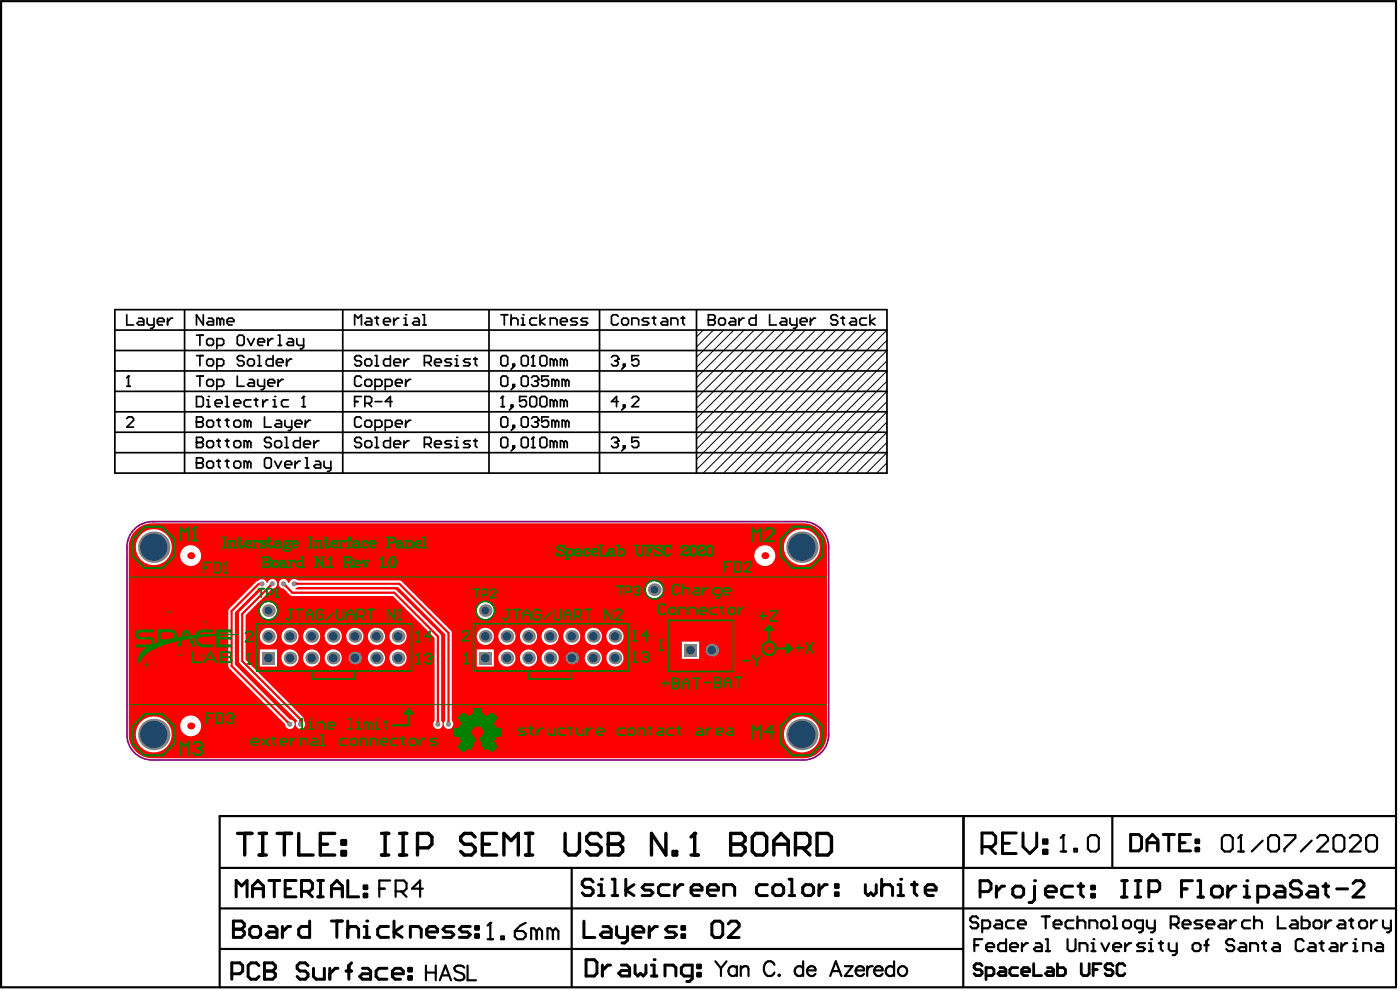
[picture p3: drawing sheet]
<svg xmlns="http://www.w3.org/2000/svg" width="547mm" height="387mm" viewBox="0 0 547 387" stroke-linecap="round" stroke-linejoin="round" font-family="sans-serif">
<g fill="none" stroke="#000" stroke-width=".39">
<path d="M274.8 128.9l-2.6 2.6M278.8 128.9l-6.6 6.6M282.8 128.9l-10.6 10.6M286.8 128.9l-14.6 14.6M290.8 128.9l-18.6 18.6M294.8 128.9l-22.6 22.6M298.8 128.9l-26.6 26.6M302.8 128.9l-30.6 30.6M306.8 128.9l-34.6 34.6M310.7 128.9l-38.5 38.5M314.7 128.9l-42.5 42.5M318.7 128.9l-46.5 46.5"/>
<path d="M322.7 128.9l-50.5 50.5M326.7 128.9l-54.5 54.5M330.7 128.9l-55.9 55.9M334.7 128.9l-55.9 55.9M338.7 128.9l-55.9 55.9M342.7 128.9l-55.9 55.9M346.6 136.9l-47.8 47.9M346.6 132.9l-51.8 51.9M346.6 128.9l-55.8 55.9M346.6 148.8l-35.9 36M346.6 140.9l-43.8 43.9M346.6 156.8l-27.9 28"/>
<path d="M346.6 152.8l-31.9 32M346.6 144.9l-39.8 39.9M346.6 168.8l-15.9 16M346.6 164.8l-19.9 20M346.6 160.8l-23.9 24M346.6 172.8l-11.9 12M346.6 176.8l-7.9 8M346.6 180.8l-3.9 4"/>
</g>
<g fill="none" stroke="#000" stroke-width=".84">
<path d="M376.5 318.9v66.3M376.6 318.7v19.9M434.7 318.6v20M545.3 318.7h-459.4v66.9M86.3 338.9h458.7M223.4 338.9v46.4M414.5 332.5h2.2M414.5 327.2l1.1-1.1v6.4M419.9 331.5h1v1h-1zM426.2 326.1h2.2l1 1.1v4.3l-1 1h-2.2l-1-1v-4.3zM478.6 326.1h2.1l1.1 1.1v4.3l-1.1 1h-2.1l-1.1-1v-4.3zM483.9 332.5h2.1"/>
<path d="M483.9 327.2l1.1-1.1v6.4M493.5 328.3l-4.3 4.2M496.7 326.1h2.1l1.1 1.1v4.3l-1.1 1h-2.1l-1.1-1v-4.3zM502 326.1h4.3v1.1l-4.3 4.3v1M512.6 328.3l-4.2 4.2M514.8 327.2l1-1.1h2.2l1 1.1v1.1l-4.2 4.2h4.2M522.2 326.1h2.1l1.1 1.1v4.3l-1.1 1h-2.1l-1-1v-4.3zM527.5 327.2l1.1-1.1h2.1l1.1 1.1v1.1l-4.3 4.2h4.3M535 326.1h2.1l1.1 1.1v4.3l-1.1 1h-2.1l-1.1-1v-4.3zM86.1 354.8h459.2M148.2 347h2.2M152.5 343.8h-4.3v6.4"/>
<path d="M154.6 348.1h3.2l1.1-1.1v-2.1l-1.1-1.1h-3.2v6.4M156.8 348.1l2.1 2.1M165.3 347h-4.3l3.2-3.2v6.4M382.3 358.7l-.8-.8h-1.5l-.8 .8v.7l.8 .8h1.5l.8 .8v.8l-.8 .7h-1.5l-.8-.7M389.3 359.4h1.6l.7 .8v2.3h-2.3l-.8-.7 .8-.8h2.3M396.3 359.4h-2.3l-.8 .8v1.6l.8 .7h2.3M407.1 357.9h3.1M408.7 357.9v4.6M419.5 359.4h-2.3l-.8 .8v1.6l.8 .7h2.3M421.1 357.9v4.6M435 357.9h.8v4.6M439.7 359.4h1.6l.7 .8v1.6l-.7 .7h-1.6l-.8-.7v-1.6z"/>
<path d="M448.2 359.4v2.4l.8 .7h2.3M451.3 359.4v3.9l-.7 .8h-.8M469.9 359.4h-2.3l-.8 .8 .8 .8h1.6l.7 .8-.7 .7h-2.4M476.9 359.4h1.6l.7 .8v2.3h-2.3l-.8-.7 .8-.8h2.3M480.8 359.4v3.1M483.1 359.4h-.8l-1.5 1.6M488.6 359.4h-2.4l-.7 .8v1.6l.7 .7h2.4M490.1 357.9v4.6M499.4 357.9v4.6h3.1M504.8 359.4h1.6l.8 .8v2.3h-2.4l-.7-.7 .7-.8h2.4M508.7 357.9v4.6h2.3l.8-.7v-1.6l-.8-.8h-2.3M514.1 359.4h1.6l.8 .8v1.6l-.8 .7h-1.6l-.7-.7v-1.6z"/>
<path d="M518 359.4v3.1M520.3 359.4h-.7l-1.6 1.6M523.4 359.4h1.6l.8 .8v2.3h-2.4l-.7-.7 .7-.8h2.4M527.3 359.4h1.6M528.1 358.7v3.1l.8 .7M535.9 359.4v3.1M538.2 359.4h-.8l-1.5 1.6M540.5 359.4v2.4l.8 .7h2.3M543.6 359.4v3.9l-.8 .8h-.7M86.1 370.6h290.1M166.5 377.1v5.7M166.5 379.8h3.8"/>
<path d="M170.3 377.1v5.7M181.4 377.9a2.53 2.53 0 0 0-3.8 0 1.47 1.47 0 0 0 1.1 1.6l1.7 .6a1.4 1.4 0 0 1 1 1 1.4 1.4 0 0 1-.5 1.4 2.64 2.64 0 0 1-3.3-.5M182.7 377.1v5.7h3.3M190.6 366.8h2.1M190.6 361.4l1-1v6.4M195.9 365.7h1.1v1.1h-1.1zM201.2 363.6h3.2l1.1 1v1.1l-1.1 1.1h-2.1l-1.1-1.1zM205.5 360.4l-2.2 1-2.1 2.2M209.7 363.6l-1-1.1h-1.1v4.3M209.7 363.6v3.2M209.7 363.6l1.1-1.1 1 1.1v3.2M216.1 363.6l-1.1-1.1h-1v4.3"/>
<path d="M216.1 363.6v3.2M216.1 363.6l1.1-1.1 1 1.1v3.2M279.6 375.4l2.2 2.7M281.8 378.1v3M284 375.4l-2.2 2.7M288 377.3v3.8M288 378.1a1.83 1.83 0 0 0-2.7-.2 1.83 1.83 0 0 0 0 2.7 1.83 1.83 0 0 0 2.7-.3M289.5 378.4l1.4-1.1 1.4 .3 .2 .8v2.7M289.5 377.3v3.8M302.7 376.8a2.11 2.11 0 0 0-2.4-1.4 2.11 2.11 0 0 0-1.7 2.2 2.52 2.52 0 0 0 .5 2.7 2.52 2.52 0 0 0 2.7 .6l.9-1.1M313.9 378.1a1.83 1.83 0 0 0-2.7-.2 1.83 1.83 0 0 0 0 2.7 1.83 1.83 0 0 0 2.7-.3M313.9 375.4v5.7"/>
<path d="M315.4 379a1.81 1.81 0 0 0 1.1 2 1.81 1.81 0 0 0 2.2-.7M315.7 378.1a1.59 1.59 0 0 1 1.8-.8 1.59 1.59 0 0 1 1.2 1.7h-3.3zM325.3 379.2h2.7M330.2 377.3h3l-3 3.8h3M334.4 379a1.81 1.81 0 0 0 1.1 2 1.81 1.81 0 0 0 2.2-.7M334.7 378.1a1.59 1.59 0 0 1 1.8-.8 1.59 1.59 0 0 1 1.2 1.7h-3.3zM338.9 377.3v3.8M341.1 377.3a1.85 1.85 0 0 0-2.2 1.7M341.6 379a1.81 1.81 0 0 0 1.1 2 1.81 1.81 0 0 0 2.2-.7M341.9 378.1a1.59 1.59 0 0 1 1.9-.8 1.59 1.59 0 0 1 1.1 1.7h-3.3zM349.4 378.1a1.83 1.83 0 0 0-2.7-.2 1.83 1.83 0 0 0 0 2.7 1.83 1.83 0 0 0 2.7-.3M349.4 375.4v5.7"/>
<path d="M380.8 369.1h1.6M383.9 362.5h2.3l.8-.7v-1.6l-.8-.8h-2.3v4.7M383.9 366.8h-3.1v4.6M385.5 369.9h3.1v-.8l-.8-.8h-1.6l-.7 .8v1.5l.7 .8h1.6M393.2 366.8v4.6h-2.3l-.8-.8v-1.5l.8-.8h2.3M394.8 369.9h3.1v-.8l-.8-.8h-1.6l-.7 .8v1.5l.7 .8h1.6M397.8 361h3.1v-.8l-.7-.8h-1.6l-.8 .8v1.6l.8 .7h1.6M399.4 368.3v3.1M401.7 368.3h-.7l-1.6 1.6M404.8 368.3h1.6l.8 .8v2.3h-2.4l-.7-.8 .7-.7h2.4M408.7 366.8h.8v4.6M408.7 371.4h1.6"/>
<path d="M411.8 361h3.1v-.8l-.8-.8h-1.5l-.8 .8v1.6l.8 .7h1.5M417.2 366.8v3.8l.8 .8h1.6l.7-.8v-3.8M421.1 360.2l.8-.8h1.5l.8 .8v2.3M421.9 371.4v-3.1h2.3l.8 .8v2.3M425.7 362.5v-3.1h2.4l.7 .8v2.3M426.5 371.4h1.6M426.5 368.3h.8v3.1M430.4 360.2l.8-.8h1.5l.8 .8v1.6l-.8 .7h-1.5l-.8-.7zM430.4 368.3l1.6 3.1 1.5-3.1M435 362.5h1.6M435.1 369.9h3.1v-.8l-.8-.8h-1.5l-.8 .8v1.5l.8 .8h1.5M439.7 368.3v3.1"/>
<path d="M442.1 368.3h-.8l-1.6 1.6M446.7 362.5h-2.3l-.8-.7v-1.6l.8-.8h2.3v3.9l-.8 .8h-.8M447.5 368.3h-2.3l-.8 .8 .8 .8h1.5l.8 .7-.8 .8h-2.3M449 371.4h1.6M449 368.3h.8v3.1M452.9 368.3h1.6M453.7 367.5v3.1l.8 .8M456.8 368.3v2.3l.8 .8h2.3M457.5 361h2.4l.7-.8v-1.5l-.7-.8h-2.4v4.6M459.1 361l1.5 1.5M459.9 368.3v3.9l-.8 .8h-.8M462.2 361h3.1v-.8l-.8-.8h-1.5l-.8 .8v1.6l.8 .7h1.5"/>
<path d="M466.9 368.3h1.5l.8 .8v1.5l-.8 .8h-1.5l-.8-.8v-1.5zM470.7 369.1h1.6M471.5 361h3.1v-.8l-.8-.8h-1.5l-.8 .8v1.6l.8 .7h1.5M472.3 366.8l-.8 .7v3.9M482.4 367.5l-.8-.7h-1.5l-.8 .7v.8l.8 .8h1.5l.8 .8v.7l-.8 .8h-1.5l-.8-.8M484.7 368.3h1.6l.7 .8v2.3h-2.3l-.8-.8 .8-.7h2.3M488.6 371.4v-3.1h2.3l.8 .8v2.3M490.1 360.2l.8-.8h1.5l.8 .8v2.3M493.2 368.3h1.6M494 367.5v3.1l.8 .8M497.9 368.3h1.5l.8 .8v2.3h-2.3l-.8-.8 .8-.7h2.3M509.5 367.5l-.8-.7h-1.5l-.8 .7v3.1l.8 .8h1.5l.8-.8"/>
<path d="M511.8 368.3h1.6l.8 .8v2.3h-2.4l-.7-.8 .7-.7h2.4M515.7 368.3h1.6M516.5 367.5v3.1l.8 .8M520.4 368.3h1.5l.8 .8v2.3h-2.3l-.8-.8 .8-.7h2.3M524.3 368.3v3.1M526.6 368.3h-.8l-1.5 1.6M528.9 371.4h1.6M528.9 368.3h.8v3.1M531.2 360.2l.8-.8h1.5l.8 .8v1.6l-.8 .7h-1.5l-.8-.7zM532.8 371.4v-3.1h2.3l.8 .8v2.3M538.2 368.3h1.6l.7 .8v2.3h-2.3l-.8-.8 .8-.7h2.3M171.9 382.8l2.2-5.7 2.2 5.7"/>
<path d="M172.7 380.9h2.8M304.3 380.9l.3-.3 .2 .3-.2 .2zM324.5 381.1l2.2-5.7 2.1 5.7M545.6 385.3v-384.8h-545.2v385.1h545.2"/>
<circle cx="352.7" cy="379.2" r="1.9"/>
</g>
<g fill="none" stroke="#000" stroke-width=".66">
<path d="M44.9 120.9h301.7v63.9h-301.7zM44.9 136.9h301.7M44.9 128.9h301.7M49.5 122.9v4h2.7M54.2 124.2h1.3l.7 .7v2h-2l-.7-.7 .7-.6h2M57.5 124.2v2l.7 .7h2M60.2 124.2v3.4l-.7 .6h-.7M61.5 125.6h2.7v-.7l-.7-.7h-1.3l-.7 .7v1.3l.7 .7h1.3M65.5 124.2v2.7M67.5 124.2h-.7l-1.3 1.4M72.1 120.9v63.9M76.8 138.9h2.7"/>
<path d="M76.8 130.9h2.7M78.1 130.9v4M78.1 138.9v4M79.5 122.9v4l-2.7-4v4M80.8 132.9l.6-.7h1.4l.6 .7v1.3l-.6 .7h-1.4l-.6-.7zM81.4 124.2h1.4l.6 .7v2h-2l-.6-.7 .6-.6h2M84.8 134.9h2l.6-.7v-1.3l-.6-.7h-2v4M86.1 124.9l-.7-.7h-.6v2.7M86.1 124.9v2M86.1 124.9l.7-.7 .6 .7v2M88.8 125.6h2.6v-.7l-.6-.7h-1.4l-.6 .7v1.3l.6 .7h1.4M93.4 130.9h1.3l.7 .7v2.6l-.7 .7h-1.3l-.7-.7v-2.6z"/>
<path d="M95.4 139.5l-.7-.6h-1.3l-.7 .6v.7l.7 .7h1.3l.7 .6v.7l-.7 .7h-1.3l-.7-.7M96.7 132.2l1.4 2.7 1.3-2.7M100.7 138.9h.7v4M100.7 133.6h2.7v-.7l-.7-.7h-1.3l-.7 .7v1.3l.7 .7h1.3M104.7 132.2v2.7M106.7 138.9v4h-2l-.7-.7v-1.3l.7-.7h2M106.7 132.2h-.7l-1.3 1.4M108.7 130.9h.7v4M108.7 134.9h1.3M112.7 132.2h1.3l.7 .7v2h-2l-.7-.7 .7-.6h2M116 132.2v2l.7 .7h2M118.7 132.2v3.3l-.7 .7h-.7"/>
<path d="M134 120.9v63.9M138.6 126.9v-4l1.3 1.3 1.4-1.3v4M141.3 139.5l-.7-.6h-1.3l-.7 .6v.7l.7 .7h1.3l.7 .6v.7l-.7 .7h-1.3l-.7-.7M143.3 124.2h1.3l.7 .7v2h-2l-.7-.7 .7-.6h2M146.6 124.2h1.3M146.6 138.9h.6v4M147.2 123.6v2.6l.7 .7M149.9 125.6h2.7v-.7l-.7-.7h-1.3l-.7 .7v1.3l.7 .7h1.3M152.6 138.9v4h-2l-.7-.7v-1.3l.7-.7h2M153.9 124.2v2.7M155.9 124.2h-.7l-1.3 1.4M157.9 126.9h1.3"/>
<path d="M157.9 124.2h.6v2.7M161.9 124.2h1.3l.7 .7v2h-2l-.7-.7 .7-.6h2M165.2 126.9h1.3M165.2 122.9h.7v4M185.8 139.5v2.7l.7 .7M191.1 120.9v63.9M195.8 122.9h2.6M196.4 138.9h1.4l.6 .6v2.7l-.6 .7h-1.4l-.6-.7v-2.7zM197.1 122.9v4M199.8 124.9l.6-.7h1.4l.6 .7v2M199.8 122.9v4M203.7 126.9h1.4"/>
<path d="M203.7 124.2h.7v2.7M204.4 138.9h1.3l.7 .6v2.7l-.7 .7h-1.3l-.7-.7v-2.7zM207.7 139.5l.7-.6v4M209.7 124.2h-2l-.6 .7v1.3l.6 .7h2M211.1 122.9v4M211.7 138.9h1.4l.6 .6v2.7l-.6 .7h-1.4l-.6-.7v-2.7zM213.1 124.2l-2 1.4 2 1.3M215 126.9v-2.7h2l.7 .7v2M219 125.6h2.7v-.7l-.7-.7h-1.3l-.7 .7v1.3l.7 .7h1.3M225.7 124.2h-2l-.7 .7 .7 .7h1.3l.7 .6-.7 .7h-2M229.7 124.2h-2l-.7 .7 .7 .7h1.3l.7 .6-.7 .7h-2M234.3 120.9v63.9"/>
<path d="M239 139.5l.6-.6h1.4l.6 .6v.7l-.6 .7M241.6 123.6l-.6-.7h-1.4l-.6 .7v2.6l.6 .7h1.4l.6-.7M243.6 124.2h1.4l.6 .7v1.3l-.6 .7h-1.4l-.6-.7v-1.3zM246.9 126.9v-2.7h2l.7 .7v2M249.6 138.9h-2.7v2l1.4-.7h.6l.7 .7v1.3l-.7 .7h-1.3l-.7-.7M253.6 124.2h-2l-.7 .7 .7 .7h1.3l.7 .6-.7 .7h-2M254.9 124.2h1.4M255.6 123.6v2.6l.7 .7M258.9 124.2h1.3l.7 .7v2h-2l-.7-.7 .7-.6h2M262.2 126.9v-2.7h2l.7 .7v2M266.2 124.2h1.4M266.9 123.6v2.6l.7 .7"/>
<path d="M272.2 120.9v63.9M276.9 122.9h2l.6 .7v.6l-.6 .7 .6 .7v.6l-.6 .7h-2zM276.9 124.9h2M281.5 124.2h1.3l.7 .7v1.3l-.7 .7h-1.3l-.7-.7v-1.3zM285.5 124.2h1.3l.7 .7v2h-2l-.7-.7 .7-.6h2M288.8 124.2v2.7M290.8 124.2h-.6l-1.4 1.4M295.5 122.9v4h-2l-.7-.7v-1.3l.7-.7h2M300.8 122.9v4h2.6M305.4 124.2h1.4l.6 .7v2h-2l-.6-.7 .6-.6h2M308.8 124.2v2l.6 .7h2M311.4 124.2v3.4l-.6 .6h-.7"/>
<path d="M312.8 125.6h2.6v-.7l-.7-.7h-1.3l-.6 .7v1.3l.6 .7h1.3M316.7 124.2v2.7M318.7 124.2h-.6l-1.4 1.4M327.4 123.6l-.7-.7h-1.3l-.7 .7v.6l.7 .7h1.3l.7 .7v.6l-.7 .7h-1.3l-.7-.7M328.7 124.2h1.3M329.4 123.6v2.6l.6 .7M332.7 124.2h1.3l.7 .7v2h-2l-.7-.7 .7-.6h2M338.7 124.2h-2l-.7 .7v1.3l.7 .7h2M340 122.9v4M342 124.2l-2 1.4 2 1.3M44.9 152.8h301.7M44.9 144.9h301.7"/>
<path d="M49.5 150.8h1.4M49.5 147.5l.7-.6v3.9M76.8 154.8h2l.7 .7v2.7l-.7 .6h-2zM76.8 146.9h2.7M78.1 146.9v3.9M80.8 140.9l.6-.7h1.4l.6 .7v1.3l-.6 .7h-1.4l-.6-.7zM80.8 158.8h1.3M80.8 156.2h.6v2.6M81.4 148.2h1.4l.6 .6v1.4l-.6 .6h-1.4l-.6-.6v-1.4zM84.1 157.5h2.7v-.7l-.7-.6h-1.3l-.7 .6v1.4l.7 .6h1.3M84.8 150.8h2l.6-.6v-1.4l-.6-.6h-2v4M84.8 142.9h2l.6-.7v-1.3l-.6-.7h-2v4"/>
<path d="M88.1 154.8h.7v4M88.1 158.8h1.3M91.4 157.5h2.7v-.7l-.7-.6h-1.3l-.7 .6v1.4l.7 .6h1.3M92.7 146.9v3.9h2.7M96.7 140.9l.7-.7h1.3l.7 .7v1.3l-.7 .7h-1.3l-.7-.7zM97.4 148.2h1.3l.7 .6v2h-2l-.7-.6 .7-.7h2M98.1 156.2h-2l-.7 .6v1.4l.7 .6h2M99.4 156.2h1.3M100.1 155.5v2.7l.6 .6M100.7 148.2v2l.7 .6h2M100.7 142.9h1.4M102.7 156.2v2.6"/>
<path d="M103.4 148.2v3.3l-.7 .7h-.6M104.7 149.5h2.7v-.7l-.7-.6h-1.3l-.7 .6v1.4l.7 .6h1.3M104.7 156.2h-.7l-1.3 1.3M106.7 158.8h1.3M106.7 156.2h.7v2.6M108 141.5h2.7v-.6l-.7-.7h-1.3l-.7 .7v1.3l.7 .7h1.3M108.7 148.2v2.6M110.7 148.2h-.7l-1.3 1.3M112 140.2v2.7M112.7 156.2h-2l-.7 .6v1.4l.7 .6h2M114 140.2h-.7l-1.3 1.3M118 158.8h1.3"/>
<path d="M118 155.5l.7-.7v4M138.6 156.8h1.3M141.3 147.5l-.7-.6h-1.3l-.7 .6v2.7l.7 .6h1.3l.7-.6M141.3 154.8h-2.7v4M142.6 157.5h2l.7-.7v-1.3l-.7-.7h-2v4M143.3 148.2h1.3l.7 .6v1.4l-.7 .6h-1.3l-.7-.6v-1.4zM143.3 140.2h1.3l.7 .7v1.3l-.7 .7h-1.3l-.7-.7v-1.3zM143.9 157.5l1.4 1.3M146.6 150.8h2l.6-.6v-1.4l-.6-.6h-2v4M146.6 156.8h2.6M146.6 142.9h1.3M150.6 150.8h2l.6-.6v-1.4l-.6-.6h-2v4"/>
<path d="M153.2 156.8h-2.6l2-2v4M153.9 141.5h2.7v-.6l-.7-.7h-1.3l-.7 .7v1.3l.7 .7h1.3M154.6 149.5h2.6v-.7l-.6-.6h-1.4l-.6 .6v1.4l.6 .6h1.4M157.9 140.2v2.7M158.5 148.2v2.6M159.9 140.2h-.7l-1.3 1.3M160.5 148.2h-.6l-1.4 1.3M165.9 141.5h2l.6-.6v-1.4l-.6-.6h-2v4M167.2 141.5l1.3 1.4M169.8 141.5h2.7v-.6l-.7-.7h-1.3l-.7 .7v1.3l.7 .7h1.3M176.5 140.2h-2l-.7 .7 .7 .6h1.3l.7 .7-.7 .7h-2M177.8 142.9h1.4"/>
<path d="M177.8 140.2h.7v2.7M183.8 140.2h-2l-.7 .7 .7 .6h1.3l.7 .7-.7 .7h-2M185.1 140.2h1.4M195.8 158.8h1.3M195.8 155.5l.6-.7v4M196.4 146.9h1.4l.6 .6v2.7l-.6 .6h-1.4l-.6-.6v-2.7zM199.8 158.2h.6v.6h-.6zM200.4 150.2h.7v.6h-.7zM200.4 142.2h.7v.7h-.7zM200.4 158.8l-1.3 1.3M201.1 150.8l-1.3 1.4M201.1 142.9l-1.3 1.3"/>
<path d="M204.4 146.9h1.3l.7 .6v2.7l-.7 .6h-1.3l-.7-.6v-2.7zM205.7 154.8h-2.6v2l1.3-.6h.7l.6 .6v1.4l-.6 .6h-1.4l-.6-.6M207.1 155.5l.6-.7h1.4l.6 .7v2.7l-.6 .6h-1.4l-.6-.6zM207.7 142.9h1.4M207.7 147.5l.7-.6h1.3l.7 .6v.7l-.7 .6M209.1 148.8h.6M209.7 148.8l.7 .7v.7l-.7 .6h-1.3l-.7-.6M211.1 155.5l.6-.7h1.4l.6 .7v2.7l-.6 .6h-1.4l-.6-.6zM214.4 146.9h-2.7v1.9l1.4-.6h.6l.7 .6v1.4l-.7 .6h-1.3l-.7-.6M216.4 140.9l.6-.7 .7 .7v2M216.4 140.9l-.7-.7h-.7v2.7M216.4 156.8l-.7-.6h-.7v2.6"/>
<path d="M216.4 140.9v2M216.4 156.8v2M216.4 156.8l.6-.6 .7 .6v2M217 148.8l-.6-.6h-.7v2.6M217 148.8v2M217 148.8l.7-.6 .7 .6v2M220.4 140.9l-.7-.7h-.7v2.7M220.4 156.8l-.7-.6h-.7v2.6M220.4 140.9v2M220.4 156.8v2M220.4 156.8l.6-.6 .7 .6v2M220.4 140.9l.6-.7 .7 .7v2"/>
<path d="M221 148.8l-.6-.6h-.7v2.6M221 148.8v2M221 148.8l.7-.6 .7 .6v2M240.3 140.9h.7M241 140.9l.6 .6v.7l-.6 .7h-1.4l-.6-.7M241.6 156.8h-2.6l2-2v4M243.6 142.2h.7v.7h-.7zM243.6 158.2h.7v.6h-.7zM244.3 158.8l-1.3 1.3M244.3 142.9l-1.3 1.3M246.9 155.5l.7-.7h1.3l.7 .7v.7l-2.7 2.6h2.7M44.9 176.8h301.7"/>
<path d="M44.9 168.8h301.7M44.9 160.8h301.7M49.5 163.5l.7-.7h1.3l.7 .7v.6l-2.7 2.7h2.7M76.8 162.8h2l.7 .7v.6l-.7 .7 .7 .7v.6l-.7 .7h-2zM76.8 170.8h2l.7 .7v.6l-.7 .7 .7 .6v.7l-.7 .7h-2zM76.8 178.8h2l.7 .6v.7l-.7 .7 .7 .6v.7l-.7 .7h-2zM76.8 172.8h2M76.8 164.8h2M80.8 164.8l.6-.7h1.4l.6 .7v1.3l-.6 .7h-1.4l-.6-.7zM80.8 172.8l.6-.7h1.4l.6 .7v1.3l-.6 .7h-1.4l-.6-.7zM84.8 172.1h1.3M84.8 164.1h1.3"/>
<path d="M85.4 163.5v2.6l.7 .7M85.4 171.5v2.6l.7 .7M85.4 179.4v2.7l.7 .7M88.1 172.1h1.3M88.1 164.1h1.3M88.8 163.5v2.6l.6 .7M88.8 171.5v2.6l.6 .7M88.8 179.4v2.7l.6 .7M92.1 164.1h1.3l.7 .7v1.3l-.7 .7h-1.3l-.7-.7v-1.3zM92.1 172.1h1.3l.7 .7v1.3l-.7 .7h-1.3l-.7-.7v-1.3zM96.7 172.8l-.6-.7h-.7v2.7M96.7 164.8l-.6-.7h-.7v2.7"/>
<path d="M96.7 164.8l.7-.7 .7 .7v2M96.7 164.8v2M96.7 172.8v2M96.7 172.8l.7-.7 .7 .7v2M103.4 162.8v4h2.6M104 178.8h1.4l.6 .6v2.7l-.6 .7h-1.4l-.6-.7v-2.7zM106 171.5l-.6-.7h-1.4l-.6 .7v.6l.6 .7h1.4l.6 .6v.7l-.6 .7h-1.4l-.6-.7M107.4 172.8l.6-.7h1.4l.6 .7v1.3l-.6 .7h-1.4l-.6-.7zM108 164.1h1.4l.6 .7v2h-2l-.6-.7 .6-.6h2M111.4 164.1v2l.6 .7h2M111.4 170.8h.6v4M111.4 174.8h1.3"/>
<path d="M114 164.1v3.4l-.7 .6h-.6M115.3 165.5h2.7v-.7l-.7-.7h-1.3l-.7 .7v1.3l.7 .7h1.3M117.3 170.8v4h-2l-.6-.7v-1.3l.6-.7h2M118.7 173.4h2.6v-.6l-.6-.7h-1.4l-.6 .7v1.3l.6 .7h1.4M119.3 178.8h.7v4M119.3 164.1v2.7M121.3 164.1h-.6l-1.4 1.4M122.7 172.1v2.7M124.6 172.1h-.6l-1.3 1.3M141.3 163.5l-.7-.7h-1.3l-.7 .7v2.6l.7 .7h1.3l.7-.7M141.3 171.5l-.7-.7h-1.3l-.7 .7v.6l.7 .7h1.3l.7 .6v.7l-.7 .7h-1.3l-.7-.7M143.3 164.1h1.3l.7 .7v1.3l-.7 .7h-1.3l-.7-.7v-1.3z"/>
<path d="M143.3 172.1h1.3l.7 .7v1.3l-.7 .7h-1.3l-.7-.7v-1.3zM146.6 166.8h2l.6-.7v-1.3l-.6-.7h-2v4M146.6 170.8h.6v4M146.6 174.8h1.3M150.6 166.8h2l.6-.7v-1.3l-.6-.7h-2v4M152.6 170.8v4h-2l-.7-.7v-1.3l.7-.7h2M153.9 173.4h2.7v-.6l-.7-.7h-1.3l-.7 .7v1.3l.7 .7h1.3M154.6 165.5h2.6v-.7l-.6-.7h-1.4l-.6 .7v1.3l.6 .7h1.4M157.9 172.1v2.7M158.5 164.1v2.7M159.9 172.1h-.7l-1.3 1.3M160.5 164.1h-.6l-1.4 1.4"/>
<path d="M165.9 173.4h2l.6-.6v-1.3l-.6-.7h-2v4M167.2 173.4l1.3 1.4M169.8 173.4h2.7v-.6l-.7-.7h-1.3l-.7 .7v1.3l.7 .7h1.3M176.5 172.1h-2l-.7 .7 .7 .6h1.3l.7 .7-.7 .7h-2M177.8 174.8h1.4M177.8 172.1h.7v2.7M183.8 172.1h-2l-.7 .7 .7 .6h1.3l.7 .7-.7 .7h-2M185.1 172.1h1.4M185.8 171.5v2.6l.7 .7M196.4 162.8h1.4l.6 .7v2.6l-.6 .7h-1.4l-.6-.7v-2.6zM196.4 170.8h1.4l.6 .7v2.6l-.6 .7h-1.4l-.6-.7v-2.6zM200.4 166.1h.7v.7h-.7z"/>
<path d="M200.4 174.1h.7v.7h-.7zM201.1 166.8l-1.3 1.3M201.1 174.8l-1.3 1.3M204.4 162.8h1.3l.7 .7v2.6l-.7 .7h-1.3l-.7-.7v-2.6zM204.4 170.8h1.3l.7 .7v2.6l-.7 .7h-1.3l-.7-.7v-2.6zM207.7 163.5l.7-.7h1.3l.7 .7v.6l-.7 .7M207.7 174.8h1.4M207.7 171.5l.7-.7v4M209.1 164.8h.6M209.7 164.8l.7 .7v.6l-.7 .7h-1.3l-.7-.7M211.1 171.5l.6-.7h1.4l.6 .7v2.6l-.6 .7h-1.4l-.6-.7zM214.4 162.8h-2.7v2l1.4-.7h.6l.7 .7v1.3l-.7 .7h-1.3l-.7-.7"/>
<path d="M216.4 172.8l-.7-.7h-.7v2.7M216.4 172.8l.6-.7 .7 .7v2M216.4 172.8v2M217 164.8l-.6-.7h-.7v2.7M217 164.8v2M217 164.8l.7-.7 .7 .7v2M220.4 172.8l-.7-.7h-.7v2.7M220.4 172.8l.6-.7 .7 .7v2M220.4 172.8v2M221 164.8l-.6-.7h-.7v2.7M221 164.8v2M221 164.8l.7-.7 .7 .7v2"/>
<path d="M239 171.5l.6-.7h1.4l.6 .7v.6l-.6 .7M240.3 172.8h.7M241 172.8l.6 .6v.7l-.6 .7h-1.4l-.6-.7M243.6 174.1h.7v.7h-.7zM244.3 174.8l-1.3 1.3M249.6 170.8h-2.7v2l1.4-.7h.6l.7 .7v1.3l-.7 .7h-1.3l-.7-.7M76.8 180.8h2M80.8 180.8l.6-.7h1.4l.6 .7v1.3l-.6 .7h-1.4l-.6-.7zM84.8 180.1h1.3M88.1 180.1h1.3M92.1 180.1h1.3l.7 .7v1.3l-.7 .7h-1.3l-.7-.7v-1.3zM96.7 180.8l-.6-.7h-.7v2.7"/>
<path d="M96.7 180.8v2M96.7 180.8l.7-.7 .7 .7v2M107.4 180.1l1.3 2.7 1.3-2.7M111.4 181.4h2.6v-.6l-.7-.7h-1.3l-.6 .7v1.3l.6 .7h1.3M115.3 180.1v2.7M117.3 180.1h-.6l-1.4 1.3M119.3 182.8h1.4M123.3 180.1h1.3l.7 .7v2h-2l-.6-.7 .6-.7h2M126.6 180.1v2l.7 .7h2M129.3 180.1v3.3l-.7 .7h-.6"/>
</g>
<g fill="#000">
<circle cx="158.5" cy="122.9" r=".33"/>
<circle cx="178.5" cy="138.9" r=".33"/>
<circle cx="204.4" cy="122.9" r=".33"/>
<circle cx="208.4" cy="138.9" r=".33"/>
<circle cx="276.9" cy="124.9" r=".33"/>
<circle cx="50.2" cy="146.9" r=".33"/>
<circle cx="81.4" cy="154.8" r=".33"/>
<circle cx="107.4" cy="154.8" r=".33"/>
<circle cx="118.7" cy="154.8" r=".33"/>
<circle cx="196.4" cy="154.8" r=".33"/>
<circle cx="210.4" cy="148.2" r=".33"/>
<circle cx="241.6" cy="140.2" r=".33"/>
<circle cx="76.8" cy="164.8" r=".33"/>
<circle cx="76.8" cy="172.8" r=".33"/>
<circle cx="178.5" cy="170.8" r=".33"/>
<circle cx="208.4" cy="170.8" r=".33"/>
<circle cx="210.4" cy="164.1" r=".33"/>
<circle cx="241.6" cy="172.1" r=".33"/>
<circle cx="76.8" cy="180.8" r=".33"/>
<circle cx="237.7" cy="329.7" r=".66"/>
<circle cx="271.5" cy="325.5" r=".66"/>
<circle cx="285.6" cy="329.7" r=".66"/>
<circle cx="415.6" cy="326.1" r=".42"/>
<circle cx="485" cy="326.1" r=".42"/>
<circle cx="143.4" cy="359.7" r=".58"/>
<circle cx="235" cy="343.3" r=".58"/>
<circle cx="352" cy="343.3" r=".58"/>
<circle cx="404.3" cy="343.9" r=".58"/>
<circle cx="487.3" cy="343.9" r=".58"/>
<circle cx="91.2" cy="362.9" r=".58"/>
<circle cx="103.4" cy="379.2" r=".58"/>
<circle cx="191.6" cy="360.4" r=".42"/>
<circle cx="255.6" cy="374.8" r=".58"/>
<circle cx="427.3" cy="366.8" r=".42"/>
<circle cx="449.8" cy="366.8" r=".42"/>
<circle cx="529.7" cy="366.8" r=".42"/>
</g>
<g fill="none" stroke="#000" stroke-width="1.2">
<path d="M383.8 330.6h4l1.3-1.3v-2.7l-1.3-1.3h-4v8M386.5 330.6l2.6 2.7M391.8 329.3h2.7M397.2 325.3h-5.4v8h5.4M399.8 325.3v5.3l2.7 2.7 2.7-2.7v-5.3M407.8 328h1.4v1.3h-1.4zM407.8 332h1.4v1.3h-1.4zM441.9 325.9h3.2l1 1.1v4.2l-1 1.1h-3.2zM448.3 332.3v-4.3l2.1-2.1 2.1 2.1v4.3M448.3 329.1h4.2M454.6 325.9h4.3M456.8 325.9v6.4"/>
<path d="M461 329.1h2.2M465.3 325.9h-4.3v6.4h4.3M467.4 331.2h1.1v1.1h-1.1zM467.4 328h1.1v1.1h-1.1zM91.2 359.7h3.2l1.1 1v1.1l-1.1 1.1 1.1 1v1.1l-1.1 1.1h-3.2zM92.3 350.2v-6.4l2.1 2.2 2.2-2.2v6.4M98.7 350.2v-4.2l2.1-2.2 2.1 2.2v4.2M98.7 347h4.2M105.1 343.8h4.2M107.2 343.8v6.4M111.5 347h2.1M115.7 343.8h-4.2v6.4h4.2"/>
<path d="M117.8 348.1h3.2l1.1-1.1v-2.1l-1.1-1.1h-3.2v6.4M120 348.1l2.1 2.1M121 359.7v6.4h-3.2l-1-1.1v-2.1l1-1.1h3.2M124.2 343.8h2.1M124.2 350.2h2.1M125.3 343.8v6.4M129.5 359.7h4.3M129.5 347h4.3M129.5 350.2v-4.2l2.2-2.2 2.1 2.2v4.2M131.7 359.7v6.4M135.9 359.7v6.4M135.9 343.8v6.4h4.3"/>
<path d="M142.3 346h1.1v1h-1.1zM142.3 349.2h1.1v1h-1.1zM154 359.7v6.4M228.2 359.7v6.4h4.3M231.8 344.4l-1.1-1.1h-2.1l-1 1.1v1.1l1 1h2.1l1.1 1.1v1.1l-1.1 1h-2.1l-1-1M233.9 349.7h2.2M233.9 345.5h1.1v4.2M239.3 343.3h1v6.4M239.3 349.7h2.1M244.6 343.3v6.4M247.8 345.5l-3.2 2.1 3.2 2.1M255.2 345.5h-3.2l-1 1 1 1.1h2.1l1.1 1.1-1.1 1h-3.1"/>
<path d="M261.6 345.5h-3.2l-1.1 1v2.2l1.1 1h3.2M263.7 345.5v4.2M266.9 345.5h-1l-2.2 2.1M270.1 347.6h4.3v-1.1l-1.1-1h-2.1l-1.1 1v2.2l1.1 1h2.1M276.5 347.6h4.2v-1.1l-1-1h-2.1l-1.1 1v2.2l1.1 1h2.1M279.3 359.7h2.1l1.1 1.1v4.2l-1.1 1.1h-2.1l-1.1-1.1v-4.2zM282.9 349.7v-4.2h3.2l1 1v3.2M299.9 345.5h-3.2l-1.1 1v2.2l1.1 1h3.2M303.1 345.5h2.1l1.1 1v2.2l-1.1 1h-2.1l-1.1-1v-2.2zM308.4 343.3h1.1v6.4M308.4 349.7h2.1M314.8 345.5h2.1l1.1 1v2.2l-1.1 1h-2.1l-1.1-1v-2.2z"/>
<path d="M320.1 345.5v4.2M323.3 345.5h-1.1l-2.1 2.1M326.5 345.5h1.1v1h-1.1zM326.5 348.7h1.1v1h-1.1zM338.2 345.5v3.2l1.1 1 1-1 1.1 1 1.1-1v-3.2M344.6 346.5l1-1h2.2l1 1v3.2M344.6 343.3v6.4M351 349.7h2.1M351 345.5h1v4.2M356.3 345.5h2.1M357.3 344.4v4.3l1.1 1M361.6 347.6h4.3v-1.1l-1.1-1h-2.1l-1.1 1v2.2l1.1 1h2.1"/>
<path d="M383 348.2h3.2l1.1-1.1v-2.1l-1.1-1.1h-3.2v6.4M389.4 346.1v4.2M392.6 346.1h-1l-2.2 2.1M396.9 346.1h2.1l1.1 1v2.1l-1.1 1.1h-2.1l-1.1-1.1v-2.1zM404.3 346.1v5.3l-1 1h-1.1M408.6 348.2h4.2v-1.1l-1-1h-2.2l-1 1v2.1l1 1.1h2.2M419.2 346.1h-3.2l-1 1v2.1l1 1.1h3.2M421.3 346.1h2.2M422.4 345v4.2l1.1 1.1M426.7 349.2h1v1.1h-1zM426.7 346.1h1v1h-1zM438.4 343.9h2.1"/>
<path d="M438.4 350.3h2.1M439.4 343.9v6.4M443.7 343.9h2.1M443.7 350.3h2.1M444.7 343.9v6.4M449 348.2h3.2l1.1-1.1v-2.1l-1.1-1.1h-3.2v6.4M461.8 347.1h2.1M466 343.9h-4.2v6.4M468.2 343.9h1v6.4M468.2 350.3h2.1M474.5 346.1h2.2l1 1v2.1l-1 1.1h-2.2l-1-1.1v-2.1zM479.9 346.1v4.2"/>
<path d="M483 346.1h-1l-2.1 2.1M486.2 346.1h1.1v4.2M486.2 350.3h2.2M491.6 350.3h3.2l1-1.1v-2.1l-1-1h-3.2v6.3M499 346.1h2.1l1.1 1v3.2h-3.2l-1.1-1.1 1.1-1h3.2M508.6 345l-1.1-1.1h-2.1l-1.1 1.1v1.1l1.1 1h2.1l1.1 1.1v1l-1.1 1.1h-2.1l-1.1-1.1M511.8 346.1h2.1l1.1 1v3.2h-3.2l-1.1-1.1 1.1-1h3.2M517.1 346.1h2.1M518.2 345v4.2l1 1.1M522.4 347.1h4.3M528.8 345l1.1-1.1h2.1l1.1 1.1v1.1l-4.3 4.2h4.3M91.2 362.9h3.2"/>
<path d="M98.7 361.8h2.1l1.1 1.1v2.1l-1.1 1.1h-2.1l-1.1-1.1v-2.1zM101.2 377.1l-1-1.1h-2.2l-1 1.1v4.2l1 1.1h2.2l1-1.1M103.4 376h3.2l1 1.1v1l-1 1.1 1 1.1v1l-1 1.1h-3.2zM103.4 379.2h3.2M105.1 361.8h2.1l1 1.1v3.2h-3.1l-1.1-1.1 1.1-1.1h3.1M110.4 361.8v4.3M113.6 361.8h-1.1l-2.1 2.1M120.4 377.1l-1.1-1.1h-2.1l-1.1 1.1v1l1.1 1.1h2.1l1.1 1.1v1l-1.1 1.1h-2.1l-1.1-1.1M122.5 378.1v3.2l1.1 1.1h3.2v-4.3M128.9 378.1v4.3M132.1 378.1h-1.1l-2.1 2.2M135.3 379.2h2.1"/>
<path d="M135.9 362.9l1.1-1.1h2.1l1.1 1.1v3.2M137.4 376l-1.1 1.1v5.3M141.7 378.1h2.1l1.1 1.1v3.2h-3.2l-1.1-1.1 1.1-1h3.2M142.3 361.8h1.1v4.3M142.3 366.1h2.1M151.2 378.1h-3.2l-1 1.1v2.1l1 1.1h3.2M151.9 361.8h-3.2l-1.1 1.1v2.1l1.1 1.1h3.2M157.2 361.8l-3.2 2.1 3.2 2.2M159.7 378.1h1.1v1.1h-1.1zM160.4 366.1v-4.3h3.2l1 1.1v3.2M166.8 363.9h4.2v-1l-1-1.1h-2.2l-1 1.1v2.1l1 1.1h2.2M177.4 361.8h-3.2l-1.1 1.1 1.1 1h2.1l1.1 1.1-1.1 1.1h-3.2"/>
<path d="M183.8 361.8h-3.2l-1.1 1.1 1.1 1h2.1l1.1 1.1-1.1 1.1h-3.2M185.9 365h1.1v1.1h-1.1zM185.9 361.8h1.1v1.1h-1.1zM229 374.8h3.2l1.1 1v4.3l-1.1 1h-3.2zM235.4 376.9v4.2M235.7 361.8h2.1l1.1 1.1v3.2h-3.2l-1.1-1.1 1.1-1h3.2M238.6 376.9h-1l-2.2 2.1M241 361.8v3.2l1 1.1h3.2M242.9 376.9h2.1l1.1 1.1v3.1h-3.2l-1.1-1 1.1-1.1h3.2M245.2 361.8v5.4l-1 1h-1.1M247.4 364h4.2v-1.1l-1-1.1h-2.2l-1 1.1v2.1l1 1.1h2.2M248.2 376.9v3.2l1.1 1 1-1 1.1 1 1.1-1v-3.2"/>
<path d="M253.8 361.8v4.3M254.6 376.9h1v4.2M256.9 361.8h-1l-2.1 2.2M264.4 361.8h-3.2l-1.1 1.1 1.1 1.1h2.1l1.1 1-1.1 1.1h-3.2M266.5 361.8h1.1v1.1h-1.1zM266.5 365h1.1v1.1h-1.1zM272.7 376.9h1v1.1h-1zM284.6 360.8l1.1-1.1h2.1l1.1 1.1v1l-4.3 4.3h4.3M90.6 380.3h3.2l1-1.1v-2.1l-1-1.1h-3.2v6.4M153.4 380.3h4.2v-1.1l-1-1.1h-2.2l-1 1.1v2.1l1 1.1h2.2M159.7 381.3h1.1v1.1h-1.1zM254.6 381.1h2.1"/>
<path d="M259.9 381.1v-4.2h3.2l1.1 1.1v3.1M270.5 381.1h-3.2l-1-1v-2.1l1-1.1h3.2v5.3l-1 1.1h-1.1M272.7 380.1h1v1h-1z"/>
</g>
<g fill="none" stroke="#000" stroke-width="1.1">
<path d="M383.8 377.1l-.8-.8h-1.5l-.8 .8v.8l.8 .8h1.5l.8 .7v.8l-.8 .8h-1.5l-.8-.8M390.8 377.9h1.5l.8 .8v2.3h-2.3l-.8-.8 .8-.8h2.3M397.8 377.9h-2.4l-.7 .8v1.5l.7 .8h2.4M399.3 379.4h3.1v-.7l-.7-.8h-1.6l-.8 .8v1.5l.8 .8h1.6M404 376.3v4.7h3.1M409.4 377.9h1.6l.7 .8v2.3h-2.3l-.8-.8 .8-.8h2.3M413.3 376.3v4.7h2.3l.8-.8v-1.5l-.8-.8h-2.3M422.6 376.3v3.9l.8 .8h1.5l.8-.8v-3.9M427.2 378.7h1.6M430.3 376.3h-3.1v4.7M435 377.1l-.8-.8h-1.5l-.8 .8v.8l.8 .8h1.5l.8 .7v.8l-.8 .8h-1.5l-.8-.8M439.6 377.1l-.7-.8h-1.6l-.8 .8v3.1l.8 .8h1.6l.7-.8"/>
<path d="M385.4 381h2.3l.8-.8v-1.5l-.8-.8h-2.3v4.6"/>
</g>
<g fill="none" stroke="#000" stroke-width="1.3">
<path d="M92.8 325.5h5.7M95.6 325.5v8.4M101.3 325.5h2.8M101.3 333.9h2.8M102.7 325.5v8.4M108.3 325.5h5.6M111.1 325.5v8.4M116.8 325.5v8.4h5.6M125.2 329.7h2.8M130.8 325.5h-5.6v8.4h5.6M133.6 332.5h1.4v1.4h-1.4zM133.6 328.3h1.4v1.4h-1.4z"/>
<path d="M149.1 325.5h2.8M149.1 333.9h2.8M150.5 325.5v8.4M156.1 325.5h2.9M156.1 333.9h2.9M157.5 325.5v8.4M163.2 331.1h4.2l1.4-1.4v-2.8l-1.4-1.4h-4.2v8.4M185.7 326.9l-1.4-1.4h-2.8l-1.4 1.4v1.4l1.4 1.4h2.8l1.4 1.4v1.4l-1.4 1.4h-2.8l-1.4-1.4M188.5 329.7h2.8M194.1 325.5h-5.6v8.4h5.6M196.9 333.9v-8.4l2.9 2.8 2.8-2.8v8.4M205.4 325.5h2.8"/>
<path d="M205.4 333.9h2.8M206.8 325.5v8.4M220.9 325.5v7l1.4 1.4h2.8l1.4-1.4v-7M234.9 326.9l-1.4-1.4h-2.8l-1.4 1.4v1.4l1.4 1.4h2.8l1.4 1.4v1.4l-1.4 1.4h-2.8l-1.4-1.4M237.7 325.5h4.3l1.4 1.4v1.4l-1.4 1.4 1.4 1.4v1.4l-1.4 1.4h-4.3zM237.7 329.7h4.3M260.2 325.5v8.4l-5.6-8.4v8.4M263.1 332.5h1.4v1.4h-1.4zM270.1 333.9h2.8M270.1 326.9l1.4-1.4v8.4M285.6 325.5h4.2l1.4 1.4v1.4l-1.4 1.4 1.4 1.4v1.4l-1.4 1.4h-4.2zM285.6 329.7h4.2"/>
<path d="M295.4 325.5h2.8l1.4 1.4v5.6l-1.4 1.4h-2.8l-1.4-1.4v-5.6zM302.5 329.7h5.6M302.5 333.9v-5.6l2.8-2.8 2.8 2.8v5.6M310.9 331.1h4.2l1.4-1.4v-2.8l-1.4-1.4h-4.2v8.4M313.7 331.1l2.8 2.8M319.3 325.5h4.3l1.4 1.4v5.6l-1.4 1.4h-4.3z"/>
</g>
<path d="M53 206.2l1.9-1.3a9.9 9.9 0 0 1 4.7-1.2h254.3a10 10 0 0 1 10 10v73.2a9.9 9.9 0 0 1-10 9.9h-254.4a9.8 9.8 0 0 1-9.9-9.9v-73.2a9.9 9.9 0 0 1 3.4-7.5z" fill="none" stroke="#800080" stroke-width=".66"/>
<g fill="#f00">
<path d="M105.4 228l1 1-.7 .3-.6-.6z"/>
<path d="M110.8 229l1-1 .3 .7-.5 .6z"/>
<path d="M112.5 281.5l.8 .3-1 1-.4-.7z"/>
<path d="M117 281.3h.9l.2 .8h-1.4z"/>
<path d="M115.7 227.3l.7 .2v.9l-.7 .3z"/>
<path d="M170.7 281.3h.8l.3 .8h-1.4z"/>
<path d="M174.9 281.3h.8l.3 .8h-1.4z"/>
<path d="M53.5 206.7a9.1 9.1 0 0 1 6.1-2.3h254.3a9.2 9.2 0 0 1 9.3 9.3v73.1a9.2 9.2 0 0 1-9.3 9.3h-254.3a9.2 9.2 0 0 1-9.3-9.3v-73.7a9.3 9.3 0 0 1 3.2-6.4zM306.4 213.7a7 7 0 0 0 14 0 7 7 0 0 0-14 0zM53.1 213.7a7 7 0 0 0 14 0 7 7 0 0 0-14 0zM294.8 217a4.1 4.1 0 0 0 8.2 0 4.1 4.1 0 0 0-8.2 0zM70.4 217a4.1 4.1 0 0 0 8.2 0 4.1 4.1 0 0 0-8.2 0zM100.2 227.1l-10.9 11v22.4l22.1 22.3a1.89 1.89 0 0 0 1.9 1.9 1.89 1.89 0 0 0 1.9-1.9 1.89 1.89 0 0 0-2-1.9l-21.4-21.4v-20.3l9.6-9.6 .7 .2 .2 .5-8.8 8.9v19.4l22.6 22.9a1.88 1.88 0 0 0 0 2.7 1.88 1.88 0 0 0 2.7-.1 1.88 1.88 0 0 0-.1-2.7l-.4-1.4-22.3-22.4v-17.3l10.4-10.4a1.86 1.86 0 0 0 1.9-1.7 1.86 1.86 0 0 0-1.6-2 1.86 1.86 0 0 0-2.1 1.4h-.4a1.83 1.83 0 0 0-1.3-1.4 1.83 1.83 0 0 0-1.9 .6zM109.5 226.6a1.89 1.89 0 0 0-.4 2.1 1.89 1.89 0 0 0 1.8 1.2l2.5 2.5 .9 .4h39.3l16.2 16.2v32.4a1.89 1.89 0 0 0 0 2.7 1.89 1.89 0 0 0 2.7 0 1.89 1.89 0 0 0-.1-2.7l-.1-33.4-17.3-17.5-.9-.3h-38.6l-.1-.5 .9-.4h39.2l18.5 18.4v33.7a1.89 1.89 0 0 0-.1 2.7 1.89 1.89 0 0 0 2.7 0 1.89 1.89 0 0 0 0-2.7l-.1-34.7-19.5-19.6-.9-.4h-39.8a1.89 1.89 0 0 0-3.1 .7l-.6 .2a1.84 1.84 0 0 0-3.1-1zM252.4 230.3a3.4 3.4 0 0 0 6.7 0 3.4 3.4 0 0 0-6.7 0zM186.3 238.4a3.4 3.4 0 0 0 6.7 0 3.4 3.4 0 0 0-6.7 0zM101.5 238.4a3.4 3.4 0 0 0 6.8 0 3.4 3.4 0 0 0-6.8 0zM152.2 248.5a3.4 3.4 0 0 0 6.7 0 3.4 3.4 0 0 0-6.7 0zM143.8 248.5a3.4 3.4 0 0 0 6.7 0 3.4 3.4 0 0 0-6.7 0zM135.3 248.5a3.4 3.4 0 0 0 6.7 0 3.4 3.4 0 0 0-6.7 0zM126.9 248.5a3.4 3.4 0 0 0 6.7 0 3.4 3.4 0 0 0-6.7 0zM118.4 248.5a3.4 3.4 0 0 0 6.8 0 3.4 3.4 0 0 0-6.8 0zM110 248.5a3.4 3.4 0 0 0 6.7 0 3.4 3.4 0 0 0-6.7 0zM101.5 248.5a3.4 3.4 0 0 0 6.8 0 3.4 3.4 0 0 0-6.8 0zM237 248.5a3.4 3.4 0 0 0 6.7 0 3.4 3.4 0 0 0-6.7 0zM228.5 248.5a3.4 3.4 0 0 0 6.8 0 3.4 3.4 0 0 0-6.8 0zM220.1 248.5a3.4 3.4 0 0 0 6.7 0 3.4 3.4 0 0 0-6.7 0zM211.6 248.5a3.4 3.4 0 0 0 6.8 0 3.4 3.4 0 0 0-6.8 0zM203.2 248.5a3.4 3.4 0 0 0 6.7 0 3.4 3.4 0 0 0-6.7 0zM194.7 248.5a3.4 3.4 0 0 0 6.8 0 3.4 3.4 0 0 0-6.8 0zM186.3 248.5a3.4 3.4 0 0 0 6.7 0 3.4 3.4 0 0 0-6.7 0zM266.5 250.5v6.8h6.7v-6.8zM101.6 253.6v6.7h6.6v-6.7zM186.3 253.6v6.7h6.7v-6.7zM152.2 257a3.4 3.4 0 0 0 6.7 0 3.4 3.4 0 0 0-6.7 0zM143.8 257a3.4 3.4 0 0 0 6.7 0 3.4 3.4 0 0 0-6.7 0zM126.9 257a3.4 3.4 0 0 0 6.7 0 3.4 3.4 0 0 0-6.7 0zM118.4 257a3.4 3.4 0 0 0 6.8 0 3.4 3.4 0 0 0-6.8 0zM110 257a3.4 3.4 0 0 0 6.7 0 3.4 3.4 0 0 0-6.7 0zM237 257a3.4 3.4 0 0 0 6.7 0 3.4 3.4 0 0 0-6.7 0zM228.5 257a3.4 3.4 0 0 0 6.8 0 3.4 3.4 0 0 0-6.8 0zM211.6 257a3.4 3.4 0 0 0 6.8 0 3.4 3.4 0 0 0-6.8 0zM203.2 257a3.4 3.4 0 0 0 6.7 0 3.4 3.4 0 0 0-6.7 0zM194.7 257a3.4 3.4 0 0 0 6.8 0 3.4 3.4 0 0 0-6.8 0zM70.5 283.5a4.1 4.1 0 0 0 8.1 0 4.1 4.1 0 0 0-8.1 0zM306.4 286.8a7 7 0 0 0 14 0 7 7 0 0 0-14 0zM53.1 286.8a7 7 0 0 0 14 0 7 7 0 0 0-14 0z"/>
</g>
<path d="M102.4 228h-1.3l-10.6 10.6v21.5l22.8 22.7M106.4 228l-11.7 11.7v18.4l22.7 22.8v1.9M110.8 228l3.5 3.5h39.8l17 17v34.3M114.9 228h41.2l19.2 19.2v35.6" fill="none" stroke="#f00" stroke-width=".84"/>
<circle cx="114.9" cy="228" r="1" fill="#808080"/>
<circle cx="114.9" cy="228" r=".5" fill="#a6968d"/>
<circle cx="110.8" cy="228" r="1" fill="#808080"/>
<circle cx="110.8" cy="228" r=".5" fill="#a6968d"/>
<circle cx="106.4" cy="228" r="1" fill="#808080"/>
<circle cx="106.4" cy="228" r=".5" fill="#a6968d"/>
<circle cx="102.4" cy="228" r="1" fill="#808080"/>
<circle cx="102.4" cy="228" r=".5" fill="#a6968d"/>
<circle cx="113.3" cy="282.8" r="1" fill="#808080"/>
<circle cx="113.3" cy="282.8" r=".5" fill="#a6968d"/>
<circle cx="117.4" cy="282.8" r="1" fill="#808080"/>
<circle cx="117.4" cy="282.8" r=".5" fill="#a6968d"/>
<circle cx="175.3" cy="282.8" r="1" fill="#808080"/>
<circle cx="175.3" cy="282.8" r=".5" fill="#a6968d"/>
<circle cx="171.1" cy="282.8" r="1" fill="#808080"/>
<circle cx="171.1" cy="282.8" r=".5" fill="#a6968d"/>
<circle cx="130.2" cy="257" r="2.49" fill="#808080"/>
<circle cx="130.2" cy="257" r="1.66" fill="#1f4769"/>
<circle cx="130.2" cy="248.5" r="2.49" fill="#808080"/>
<circle cx="130.2" cy="248.5" r="1.66" fill="#1f4769"/>
<circle cx="198.1" cy="257" r="2.49" fill="#808080"/>
<circle cx="198.1" cy="257" r="1.66" fill="#1f4769"/>
<circle cx="198.1" cy="248.5" r="2.49" fill="#808080"/>
<circle cx="198.1" cy="248.5" r="1.66" fill="#1f4769"/>
<circle cx="231.9" cy="257" r="2.49" fill="#808080"/>
<circle cx="231.9" cy="257" r="1.66" fill="#1f4769"/>
<circle cx="231.9" cy="248.5" r="2.49" fill="#808080"/>
<circle cx="231.9" cy="248.5" r="1.66" fill="#1f4769"/>
<circle cx="60.1" cy="286.8" r="6.1" fill="#808080"/>
<circle cx="60.1" cy="286.8" r="5.3" fill="#1f4769"/>
<circle cx="60.1" cy="213.7" r="6.1" fill="#808080"/>
<circle cx="60.1" cy="213.7" r="5.3" fill="#1f4769"/>
<path d="M102.4 254.5h5v5h-5z" fill-rule="evenodd" fill="#808080"/>
<circle cx="104.9" cy="257" r="1.66" fill="#1f4769"/>
<circle cx="113.3" cy="257" r="2.49" fill="#808080"/>
<circle cx="113.3" cy="257" r="1.66" fill="#1f4769"/>
<circle cx="113.3" cy="248.5" r="2.49" fill="#808080"/>
<circle cx="113.3" cy="248.5" r="1.66" fill="#1f4769"/>
<circle cx="104.9" cy="248.5" r="2.49" fill="#808080"/>
<circle cx="104.9" cy="248.5" r="1.66" fill="#1f4769"/>
<circle cx="104.9" cy="238.4" r="2.49" fill="#808080"/>
<circle cx="104.9" cy="238.4" r="1.5" fill="#1f4769"/>
<circle cx="138.7" cy="257" r="2.49" fill="#808080"/>
<circle cx="138.7" cy="257" r="1.66" fill="#1f4769"/>
<circle cx="147.1" cy="257" r="2.49" fill="#808080"/>
<circle cx="147.1" cy="257" r="1.66" fill="#1f4769"/>
<circle cx="147.1" cy="248.5" r="2.49" fill="#808080"/>
<circle cx="147.1" cy="248.5" r="1.66" fill="#1f4769"/>
<circle cx="138.7" cy="248.5" r="2.49" fill="#808080"/>
<circle cx="138.7" cy="248.5" r="1.66" fill="#1f4769"/>
<circle cx="155.6" cy="257" r="2.49" fill="#808080"/>
<circle cx="155.6" cy="257" r="1.66" fill="#1f4769"/>
<circle cx="155.6" cy="248.5" r="2.49" fill="#808080"/>
<circle cx="155.6" cy="248.5" r="1.66" fill="#1f4769"/>
<path d="M187.2 254.5h5v5h-5z" fill-rule="evenodd" fill="#808080"/>
<circle cx="189.7" cy="257" r="1.66" fill="#1f4769"/>
<circle cx="189.7" cy="248.5" r="2.49" fill="#808080"/>
<circle cx="189.7" cy="248.5" r="1.66" fill="#1f4769"/>
<circle cx="189.7" cy="238.4" r="2.49" fill="#808080"/>
<circle cx="189.7" cy="238.4" r="1.5" fill="#1f4769"/>
<circle cx="223.4" cy="257" r="2.49" fill="#808080"/>
<circle cx="223.4" cy="257" r="1.66" fill="#1f4769"/>
<circle cx="215" cy="257" r="2.49" fill="#808080"/>
<circle cx="215" cy="257" r="1.66" fill="#1f4769"/>
<circle cx="215" cy="248.5" r="2.49" fill="#808080"/>
<circle cx="215" cy="248.5" r="1.66" fill="#1f4769"/>
<circle cx="223.4" cy="248.5" r="2.49" fill="#808080"/>
<circle cx="223.4" cy="248.5" r="1.66" fill="#1f4769"/>
<circle cx="240.3" cy="257" r="2.49" fill="#808080"/>
<circle cx="240.3" cy="257" r="1.66" fill="#1f4769"/>
<circle cx="255.7" cy="230.3" r="2.49" fill="#808080"/>
<circle cx="255.7" cy="230.3" r="1.5" fill="#1f4769"/>
<circle cx="240.3" cy="248.5" r="2.49" fill="#808080"/>
<circle cx="240.3" cy="248.5" r="1.66" fill="#1f4769"/>
<circle cx="278.2" cy="253.9" r="2.53" fill="#808080"/>
<circle cx="278.2" cy="253.9" r="1.66" fill="#1f4769"/>
<path d="M267.3 251.4h5.1v5h-5.1z" fill-rule="evenodd" fill="#808080"/>
<circle cx="269.9" cy="253.9" r="1.66" fill="#1f4769"/>
<circle cx="121.8" cy="257" r="2.49" fill="#808080"/>
<circle cx="121.8" cy="257" r="1.66" fill="#1f4769"/>
<circle cx="121.8" cy="248.5" r="2.49" fill="#808080"/>
<circle cx="121.8" cy="248.5" r="1.66" fill="#1f4769"/>
<circle cx="206.6" cy="257" r="2.49" fill="#808080"/>
<circle cx="206.6" cy="257" r="1.66" fill="#1f4769"/>
<circle cx="206.6" cy="248.5" r="2.49" fill="#808080"/>
<circle cx="206.6" cy="248.5" r="1.66" fill="#1f4769"/>
<circle cx="313.4" cy="286.8" r="6.1" fill="#808080"/>
<circle cx="313.4" cy="286.8" r="5.3" fill="#1f4769"/>
<circle cx="313.4" cy="213.7" r="6.1" fill="#808080"/>
<circle cx="313.4" cy="213.7" r="5.3" fill="#1f4769"/>
<g fill="#f00">
<circle cx="298.9" cy="217" r="1.35"/>
<circle cx="74.6" cy="283.5" r="1.35"/>
<circle cx="74.6" cy="217" r="1.35"/>
</g>
<g fill="#008000">
<path d="M56 259.4l1-.1 .3-1v1l1 .3h-1l-.2 1.1-.1-1.1z"/>
<path d="M300.5 244.8l1.7 1.7h-3.3z"/>
<path d="M70.2 254.6l.2 1.1 1 .3-1 .1-.3 1v-1l-1.1-.3 1.1-.1z"/>
<path d="M74.8 254.3h.7v3.9h3.2v.8h-3.9z"/>
<path d="M307.3 251.6l1.6 1.6-1.6 1.7z"/>
<path d="M66 237.8l.2 1 1.1 .1-1.1 .2-.1 1.1-.1-1.1-1-.1 1-.2z"/>
<path d="M77.6 256.1l1.2-.1 .1-1.1 .1 1.1 1 .2h-1l-.1 1-.1-1z"/>
<path d="M79 242.8l1.1-.1 .2-1 .1 1.1 1.1 .2-1.1 .1-.3 .9v-.9z"/>
<path d="M159.7 277.5l1.6 1.6h-3.3z"/>
<path d="M81.8 254.5l.5-.3 .3 .4 2.6 4.4h-.9l-.7-1.2h-3l-.6 1.2h-.9zM82 255.4l-.9 1.8h2.1z"/>
<path d="M85.8 254.3h3.9l.6 .3 .5 1.1-.7 .9 .7 .5-.2 1.4-.8 .5h-4zM86.6 255.1v1.2h2.9l.4-.2-.2-1zM86.6 256.9v1.3h2.9l.5-.3-.2-.9z"/>
<path d="M53.3 246.3l1-.5h5.7v1.2h-5.5l-.4 .5v.7l.4 .5h4.1l1 .4 .7 1v1.3l1.3-.6v-5.1h5.3l1 .3 1.1 1.2v1.7l1.7-.2 .7-2.1 .9-.6 1.2 .2 1 2 1.6-.2 .9-1.4 1.6-.8h4.5v1.2h-4.3l-1.2 .8 6.9-.3v-1.7h6.3v1.2h-5.1v.5l6.4 .1 1.7 .4-8.1 .3v.4h4.8v1h-4.8v2h5.1v1.1h-6.3v-4.4l-7.4 .7 .2 1.2 .8 1 1 .4h4v1.1h-4.1l-1.1-.3-1.5-1.3-.5-2-1 .3 1.3 3.1h-1.3l-1-3-2.5 .4-.9 2.6h-1.3l.8-2.3-4 .9-3 1-.2 .5-1.3 .1-3.7 2.1-2.5 2.5-.8 2.3-.5-1.4 .2-2.3 1.3-1.9 1.7-1.3h-4.3v-1.1h5.5l.6-.4 .2-1-.7-.6h-4l-1-.4-.7-1.1 .1-1.2zM72.4 247.2l-.5 1.3 1.5-.2-.4-1zM62.8 246.9v2.8h2.8l2.3-.7 .1-1.2-.6-.7z"/>
</g>
<g fill="none" stroke="#008000" stroke-width=".84">
<path d="M56.6 205.7h6.7l4.8 4.7v6.8l-4.6 4.6h-7.1l-4.5-4.5v-6.9zM309.9 205.7h6.7l4.8 4.7v6.8l-4.6 4.6h-7.1l-4.4-4.5v-6.9zM300.5 244.4l1.7 1.7M300.5 244.4l-1.6 1.7M300.5 244.4v6.2M303.1 253.2h6.2M307.7 251.6l1.6 1.6M309.3 253.2l-1.6 1.7M56.6 278.8h6.7l4.8 4.8v6.8l-4.6 4.6h-7.1l-4.5-4.5v-7zM159.7 277l-1.7 1.7M159.7 277v6.2h-6.2M159.7 277l1.6 1.7"/>
<path d="M309.9 278.8h6.7l4.8 4.8v6.8l-4.6 4.6h-7.1l-4.4-4.5v-7z"/>
</g>
<path d="M100.3 243.6h60.5v18.4h-60.5zM185.1 243.6h60.5v18.4h-60.5zM257.7 253.9h1.3M258.4 249.9v4M261.1 242.3h25.5v19.9h-25.5zM121.9 262v3.2h16.6v-3.2M206.7 262v3.2h16.6v-3.2" fill="none" stroke="#008000" stroke-width=".66"/>
<g fill="none" stroke="#008000" stroke-width=".39">
<path d="M50.6 225.3h272.3M50.6 275.2h272.3M179.5 280h14.3M179.6 279.9h3.4M179.7 279.8h3.2M179.8 279.7h2.9M179.9 279.6h2.7M180 279.5h2.5M180.1 279.4h2.2M180.2 279.3h1.9M180.3 279.2h1.7M180.4 279.1h1.5"/>
<path d="M180.5 279h1.2M180.6 278.9h1M180.7 278.8h.8M180.8 278.7h.5M180.9 278.6h.3M183.3 279.9h6.6M183.6 279.8h6.1M183.8 279.7h5.7M184 279.6h5.3M184.2 279.5h4.8M184.6 279.4h4.1M184.8 279.3h3.7"/>
<path d="M184.9 279.2h3.5M184.9 279h3.5M184.9 278.9h3.4M185 278.7h3.3M185 278.5h3.3M185 278.4h3.3M185.1 278.2h3.1M185.1 278h3.1M185.1 277.9h3.1M185.2 277.7h2.9M185.2 277.7l3 .1M185.2 277.5h2.9"/>
<path d="M185.2 277.4h2.9M185.2 277.2h2.8M185.2 277.3h2.9M185.3 277h2.7M185.3 277.1h2.7M185.3 276.9h2.7M185.3 276.8h2.7M185.4 276.7h2.5M190.3 279.9h3.4M190.4 279.8h3.2M190.6 279.7h2.9M190.7 279.6h2.7"/>
<path d="M190.9 279.5h2.4M191 279.4h2.2M191.2 279.3h1.9M191.3 279.2h1.7M191.4 279.1h1.5M191.6 279h1.2M191.7 278.9h1M191.9 278.8h.7M192 278.7h.5M192.1 278.6h.3M177.3 285.5h6.8M177.3 285.7h6.8"/>
<path d="M177.3 285.8h6.8M177.3 285.9h6.8M177.3 286l6.8 .1M177.3 286.2h6.8M177.3 286.3h6.8M177.3 286.4h6.8M177.3 286.5l6.8 .1M177.3 286.6l6.9 .1M177.3 286.7l6.9 .1M177.3 286.8l6.9 .1M177.3 286.9h7M177.3 287l7 .1"/>
<path d="M177.3 287.1l7.1 .1M177.4 287.2l7 .1M177.7 287.3l6.8 .1M178.2 287.4l6.4 .1M178.7 287.5l5.9 .1M179.2 291.6h5.2M179.2 287.6l5.5 .1M179.2 280.3h14.9M179.2 291.7h5.1M179.2 280.2l14.9 .1M179.3 291.8h5M179.3 280.1h14.7"/>
<path d="M179.4 291.9h4.8M179.4 280.1h14.5M179.5 280.8h14.3M179.5 292h4.7M179.5 280.9h14.2M179.6 281h14.1M179.6 292.1h4.5M179.7 290.9h5M179.7 281.1h13.9M179.7 287.7l5.1 .1M179.7 292.2h3.1M179.8 292.3h2.9"/>
<path d="M179.8 287.8l5.1 .1M179.8 281.3h13.7M179.9 287.9l5.1 .1M179.9 288l5.3 .1M179.9 281.4h13.5M179.9 292.4h2.6M179.9 290.5h4.9M179.9 288.1l5.4 .1M179.9 281.5h13.4M180 288.2l5.4 .1M180 292.5h2.4M180 288.3l5.6 .1"/>
<path d="M180 281.6h13.3M180 288.4l5.7 .1M180.1 288.5h5.6M180.1 281.7h13.1M180.1 292.6h2.2M180.1 290.2h4.9M180.1 281.7h13M180.1 283.5h13M180.2 292.7h1.9M180.2 288.8h5.3M180.2 281.8h12.9M180.2 283.3l12.9 .1"/>
<path d="M180.2 288.9h5.3M180.2 283.2h12.8M180.3 281.9h12.7M180.3 283.2h12.7M180.3 292.8h1.6M180.3 283l12.7 .1M180.4 289.2h5M180.4 282.1h12.5M180.4 283h12.5M180.4 289.3h4.9M180.4 289.8h4.7M180.4 282.9h12.5"/>
<path d="M180.4 289.4h4.9M180.4 292.9h1.4M180.4 282.2h12.5M180.4 282.8h12.5M180.5 289.5h4.7M180.5 282.2h12.3M180.5 282.7h12.3M180.5 293h1.2M180.5 282.6h12.3M180.5 282.3h12.2M180.6 282.4l12.1 .1M180.6 293.1h.9"/>
<path d="M180.7 293.2h.7M180.8 293.3h.4M180.9 293.4h.2M183.2 292.2h.9M183.3 292.3h.8M183.5 292.4h.6M183.7 292.5h.3M184.1 285.9h-6.8M184.1 285.6h-6.8M184.1 285.4h-6.8M184.2 285.3h-6.9M184.2 285.2h-6.9"/>
<path d="M184.2 285.1h-6.9M184.3 285h-7M184.3 284.9h-7M184.4 284.8h-7.1M184.4 291.5l-5.2 .1M184.4 284.7l-7.1 .1M184.5 291.4l-5.2 .1M184.5 291.3l-5.2 .1M184.5 284.6l-7 .1M184.5 291.2l-5.1 .1M184.6 291.1l-5.2 .1M184.6 284.5l-6.6 .1"/>
<path d="M184.6 291l-5.1 .1M184.7 291h-5.1M184.7 284.4l-6.2 .1M184.7 284.3h-5.5M184.7 290.7l-5 .1M184.8 290.6l-5 .1M184.8 290.6h-4.9M184.8 284.2l-5.1 .1M184.9 290.4h-4.9M184.9 284.1l-5 .1M184.9 290.2l-4.9 .1M185 290.1h-4.8"/>
<path d="M185 284l-5.1 .1M185.1 290h-4.8M185.1 289.9h-4.8M185.1 283.9l-5.2 .1M185.2 289.7h-4.7M185.2 289.6h-4.7M185.3 283.8l-5.3 .1M185.4 289.1h-5.1M185.4 283.7l-5.4 .1M185.5 289h-5.2M185.6 288.7h-5.4M185.6 288.6h-5.5"/>
<path d="M185.7 283.6l-5.7 .1M186 283.5l-5.9 .1M187.3 283.5h5.9M187.6 283.6l5.6 .1M187.6 288.5h5.6M187.7 288.6h5.5M187.7 288.4h5.5M187.7 288.7h5.4M187.8 288.8h5.3M187.8 288.9h5.2M187.8 289h5.2M187.8 283.7l5.5 .1"/>
<path d="M187.9 289.2h5M187.9 289.3h5M188 289.4h4.9M188 283.8h5.3M188 289.5h4.8M188.1 289.6h4.7M188.1 289.7h4.7M188.2 289.8h4.7M188.2 283.9l5.2 .1M188.2 289.9h4.8M188.2 290h4.8M188.3 288h5.1"/>
<path d="M188.3 290.1h4.8M188.3 284h5.1M188.3 290.1l4.8 .1M188.3 290.2l4.9 .1M188.4 284.1h5M188.4 290.4h4.9M188.4 290.5h5M188.5 290.6h4.9M188.5 284.2l5.1 .1M188.5 290.6l5 .1M188.6 290.7l5 .1M188.6 284.3h5.5"/>
<path d="M188.6 290.8l5 .1M188.6 290.9l5.1 .1M188.7 291l5.1 .1M188.7 284.4l6.1 .1M188.7 291.1l5.1 .1M188.8 291.2l5.1 .1M188.8 284.5l6.5 .1M188.8 291.3l5.2 .1M188.8 284.6l7 .1M188.9 291.4l5.1 .1M188.9 284.7l7 .1M188.9 291.5l5.2 .1"/>
<path d="M188.9 291.6h5.2M188.9 284.8h7M188.9 287.2h7M188.9 291.7h5.2M188.9 287.1h7M189 284.9h6.9M189 285h6.9M189 287h6.9M189 285.1h6.9M189 286.9h6.9M189.1 285.2h6.8M189.1 286.7h6.8"/>
<path d="M189.1 285.3h6.8M189.1 285.4h6.8M189.1 286.6h6.8M189.2 285.5h6.7M189.2 286.4h6.7M189.2 292.3h.7M189.2 285.6h6.7M189.2 285.7h6.7M189.2 285.8h6.7M189.2 286.2h6.7M189.2 286.3h6.7M189.2 285.9h6.7"/>
<path d="M189.2 286h6.7M189.6 292.5h-.3M189.8 292.4l-.5 .1M190.1 292.2h-.9M190.5 292.2h3.1M190.6 292.3h2.9M190.8 292.4h2.6M190.9 292.5h2.4M191 292.6h2.2M191.2 292.7h1.9M191.4 292.8h1.6M191.5 292.9h1.4"/>
<path d="M191.6 293h1.2M191.8 293.1h.9M191.9 293.2h.7M192 293.3h.5M192.2 293.4h.2M193 289.1h-5.1M193.3 288.3l-5.6 .1M193.3 288.2l-5.4 .1M193.4 288.1l-5.4 .1M193.4 288l-5.3 .1M193.5 287.8l-5.1 .1M193.6 281.2h-13.8"/>
<path d="M193.6 287.7l-5.1 .1M193.6 292.1l-4.5 .1M193.7 292l-4.6 .1M193.9 291.9h-4.9M193.9 280.7h-14.5M194 291.8h-5M194 280.6h-14.6M194 280.5h-14.7M194.1 287.6l-5.5 .1M194.1 280.4h-14.9M194.6 287.5l-5.9 .1M195.1 287.4l-6.4 .1"/>
<path d="M195.6 287.3l-6.8 .1M195.9 287.2l-7 .1"/>
</g>
<circle cx="258.4" cy="249.9" r=".33" fill="#008000"/>
<path d="M96.7 259.2h1.3M97.4 255.2v4M258.4 249.9l-.7 .7" fill="none" stroke="#008000" stroke-width=".66"/>
<circle cx="97.4" cy="255.2" r=".33" fill="#008000"/>
<path d="M101 229.9h2.2M102.1 229.9v3.3M104.3 232.1h1.7l.5-.6v-1.1l-.5-.5h-1.7v3.3M107.6 233.2h1.1M108.2 229.9v3.3M95.9 247.3l.7-.7h1.3l.7 .7v.6l-2.7 2.7h2.7M97.4 255.2l-.7 .7" fill="none" stroke="#008000" stroke-width=".66"/>
<circle cx="108.2" cy="229.9" r=".33" fill="#008000"/>
<path d="M108.2 229.9l-.6 .5M184.9 230.1h2.2M186 230.1v3.4M188.3 232.3h1.6l.6-.5v-1.1l-.6-.6h-1.6v3.4M191.6 230.7l.5-.6h1.1l.6 .6v.5l-2.2 2.3h2.2M241.1 229h2.2M242.2 229v3.3M244.4 231.2h1.7l.5-.6v-1.1l-.5-.5h-1.7v3.3M247.7 229.5l.6-.5h1.1l.6 .5v.6" fill="none" stroke="#008000" stroke-width=".66"/>
<circle cx="250" cy="230.1" r=".33" fill="#008000"/>
<path d="M82.2 219.7h-2.7v3.9M83.5 219.7h2l.7 .6v2.7l-.7 .6h-2zM88.2 219.7v3.9M79.5 221.7h1.4M87.5 223.6h1.4M248.9 230.6h.5M249.4 230.6l.6 .6v.5l-.6 .6h-1.1l-.6-.6M250 230.1l-.6 .5M290.2 258h2.7M294.2 256v.6l1.4 1.4M295.6 258v2M296.9 256v.6l-1.3 1.4" fill="none" stroke="#008000" stroke-width=".66"/>
<circle cx="88.2" cy="219.7" r=".33" fill="#008000"/>
<path d="M88.2 219.7l-.7 .6M162.6 259.2h1.4M163.3 255.2v4" fill="none" stroke="#008000" stroke-width=".66"/>
<circle cx="163.3" cy="255.2" r=".33" fill="#008000"/>
<path d="M163.3 255.2l-.7 .7M166 255.9l.6-.7h1.4l.6 .7v.7" fill="none" stroke="#008000" stroke-width=".66"/>
<circle cx="168.6" cy="256.6" r=".33" fill="#008000"/>
<path d="M162.6 250.6h1.4M163.3 246.6v4M167.3 257.2h.7M168 257.2l.6 .7v.7l-.6 .6h-1.4l-.6-.6M168.6 256.6l-.6 .6" fill="none" stroke="#008000" stroke-width=".66"/>
<circle cx="163.3" cy="246.6" r=".33" fill="#008000"/>
<path d="M163.3 246.6l-.7 .7M168.6 248.6h-2.6l2-2v4M181.6 259.1h1.3M182.3 255.1v4" fill="none" stroke="#008000" stroke-width=".66"/>
<circle cx="182.3" cy="255.1" r=".33" fill="#008000"/>
<path d="M180.6 246.9l.7-.6h1.3l.7 .6v.7l-2.7 2.6h2.7M182.3 255.1l-.7 .7M247.4 258.6h1.3M248.1 254.6v4" fill="none" stroke="#008000" stroke-width=".66"/>
<circle cx="248.1" cy="254.6" r=".33" fill="#008000"/>
<path d="M248.1 254.6l-.7 .6M250.7 255.2l.7-.6h1.3l.7 .6v.7" fill="none" stroke="#008000" stroke-width=".66"/>
<circle cx="253.4" cy="255.9" r=".33" fill="#008000"/>
<path d="M247.4 250.2h1.3M248.1 246.3v3.9M252.1 256.6h.6M252.7 256.6l.7 .6v.7l-.7 .7h-1.3l-.7-.7M253.4 255.9l-.7 .7" fill="none" stroke="#008000" stroke-width=".66"/>
<circle cx="248.1" cy="246.3" r=".33" fill="#008000"/>
<path d="M298.2 239.2v2.7M300.9 238.5h2.6v.7l-2.6 2.7v.6h2.6M248.1 246.3l-.7 .6M253.4 248.3h-2.7l2-2v3.9M296.9 240.5h2.7M83.2 278.5h-2.7v4M84.5 278.5h2l.7 .7v2.6l-.7 .7h-2zM88.5 279.2l.7-.7h1.3l.7 .7v.6M80.5 280.5h1.4" fill="none" stroke="#008000" stroke-width=".66"/>
<path d="M294 211.3v-5l1.6 1.7 1.7-1.7v5M299 207.1l.9-.8h1.7l.8 .8v.9l-3.4 3.3h3.4M294 288.5v-5.1l1.6 1.7 1.7-1.7v5.1M302.4 285.9h-3.4l2.6-2.5v5.1" fill="none" stroke="#008000" stroke-width=".84"/>
<circle cx="91.2" cy="279.8" r=".33" fill="#008000"/>
<g fill="none" stroke="#008000" stroke-width=".66">
<path d="M91.2 279.8l-.7 .7M89.8 280.5h.7M90.5 280.5l.7 .7v.6l-.7 .7h-1.3l-.7-.7M205.4 284.4h-2l-.7 .7 .7 .6h1.3l.7 .7-.7 .7h-2M206.7 284.4h1.3M207.4 283.7v2.7l.6 .7M210 284.4v2.7M212 284.4h-.6l-1.4 1.3M214 284.4v2l.7 .7h2v-2.7M220.7 284.4h-2l-.7 .7v1.3l.7 .7h2M222 284.4h1.3M222.7 283.7v2.7l.6 .7"/>
<path d="M225.3 284.4v2l.7 .7h2v-2.7M229.3 284.4v2.7M231.3 284.4h-.7l-1.3 1.3M233.3 285.7h2.7v-.6l-.7-.7h-1.3l-.7 .7v1.3l.7 .7h1.3M243.9 284.4h-2l-.6 .7v1.3l.6 .7h2M245.9 284.4h1.4l.6 .7v1.3l-.6 .7h-1.4l-.6-.7v-1.3zM249.2 287.1v-2.7h2l.7 .7v2M253.2 284.4h1.4M253.9 283.7v2.7l.7 .7M257.2 284.4h1.4l.6 .7v2h-2l-.6-.7 .6-.7h2M263.2 284.4h-2l-.7 .7v1.3l.7 .7h2M264.5 284.4h1.4"/>
<path d="M265.2 283.7v2.7l.7 .7M272.5 284.4h1.3l.7 .7v2h-2l-.7-.7 .7-.7h2M275.8 284.4v2.7M277.8 284.4h-.6l-1.4 1.3M279.8 285.7h2.7v-.6l-.7-.7h-1.3l-.7 .7v1.3l.7 .7h1.3M284.5 284.4h1.3l.7 .7v2h-2l-.7-.7 .7-.7h2"/>
</g>
<path d="M70.4 294.8v-5.1l1.7 1.7 1.7-1.7v5.1M75.5 290.6l.8-.9h1.7l.9 .9v.8" fill="none" stroke="#008000" stroke-width=".84"/>
<circle cx="78.9" cy="291.4" r=".42" fill="#008000"/>
<path d="M70.3 211v-5l1.7 1.6 1.7-1.6v5M75.4 211h1.7M76.3 206v5M77.2 292.3h.8M78 292.3l.9 .8v.8l-.9 .9h-1.7l-.8-.9M78.9 291.4l-.9 .9" fill="none" stroke="#008000" stroke-width=".84"/>
<circle cx="76.3" cy="206" r=".42" fill="#008000"/>
<path d="M76.3 206l-.9 .8" fill="none" stroke="#008000" stroke-width=".84"/>
<path d="M117.4 284.7h1.4M117.4 280.7h.7v4M120.8 284.7h1.3M120.8 282h.6v2.7" fill="none" stroke="#008000" stroke-width=".66"/>
<circle cx="121.4" cy="280.7" r=".33" fill="#008000"/>
<path d="M124.1 284.7v-2.7h2l.6 .7v2M128.1 283.4h2.6v-.7l-.6-.7h-1.4l-.6 .7v1.3l.6 .7h1.4M136.1 284.7h1.3M136.1 280.7h.6v4M139.4 282h.6v2.7M139.4 284.7h1.3" fill="none" stroke="#008000" stroke-width=".66"/>
<circle cx="140" cy="280.7" r=".33" fill="#008000"/>
<path d="M144 282.7l-.6-.7h-.7v2.7M144 282.7v2M144 282.7l.7-.7 .7 .7v2M146.7 282h.7v2.7M146.7 284.7h1.3" fill="none" stroke="#008000" stroke-width=".66"/>
<circle cx="147.4" cy="280.7" r=".33" fill="#008000"/>
<g fill="none" stroke="#008000" stroke-width=".66">
<path d="M113 238h1.3M113.6 238v3.3l-.6 .7h-.7l-.7-.7M115.6 238h2.7M116.9 238v4M119.6 240h2.7M126.2 238.7l-.6-.7h-1.3l-.7 .7v2.6l.7 .7h1.3l.6-.7v-1.3h-1.3M130.2 239.3l-2.6 2.7M131.6 238v3.3l.6 .7h1.4l.6-.7v-3.3M135.6 240h2.6M143.5 238h2.7M144.9 238v4M154.2 238v4l-2.7-4v4"/>
<path d="M156.2 238v4M119.6 242v-2.7l1.3-1.3 1.4 1.3v2.7M135.6 242v-2.7l1.3-1.3 1.3 1.3v2.7M139.5 240.7h2l.7-.7v-1.3l-.7-.7h-2v4M140.9 240.7l1.3 1.3M155.5 242h1.3M98.2 289.7h2.6v-.6l-.6-.7h-1.4l-.6 .7v1.3l.6 .7h1.4M102.2 288.4l2.6 2.7M104.8 288.4l-2.6 2.7M106.1 288.4h1.4M106.8 287.8v2.6l.7 .7M109.5 289.7h2.6v-.6l-.6-.7h-1.4l-.6 .7v1.3l.6 .7h1.4"/>
<path d="M113.5 288.4v2.7M115.4 288.4h-.6l-1.3 1.3M117.4 291.1v-2.7h2l.7 .7v2M122.1 288.4h1.3l.7 .7v2h-2l-.7-.7 .7-.7h2M125.4 291.1h1.3M125.4 287.1h.7v4M135.4 288.4h-2l-.7 .7v1.3l.7 .7h2M136.7 289.1l.7-.7h1.3l.7 .7v1.3l-.7 .7h-1.3l-.7-.7zM140.7 291.1v-2.7h2l.7 .7v2M144.7 291.1v-2.7h2l.7 .7v2M148.7 289.7h2.6v-.6l-.6-.7h-1.4l-.6 .7v1.3l.6 .7h1.4M150 282h1.3"/>
<path d="M150.7 281.4v2.6l.6 .7M155.3 288.4h-2l-.6 .7v1.3l.6 .7h2M156.7 288.4h1.3M157.3 287.8v2.6l.7 .7M160.6 288.4h1.4l.6 .7v1.3l-.6 .7h-1.4l-.6-.7v-1.3zM164 288.4v2.7M166 288.4h-.7l-1.3 1.3M170.6 288.4h-2l-.6 .7 .6 .6h1.3l.7 .7-.7 .7h-1.9"/>
</g>
<circle cx="156.2" cy="238" r=".33" fill="#008000"/>
<g fill="none" stroke="#008000" stroke-width=".66">
<path d="M86.9 209.9h1.3M86.9 213.9h1.3M87.5 209.9v4M87.7 209.9v4M89 213.9h1.3M89 211.2h.7v2.7M89.5 211.2v2.7M91.1 213.9h1.3M91.1 211.2l-1 .2-.4 .4M91.1 211.2l.7 .6v2.1M91.1 211.2l.5 .6v2.1M92.9 211.2h1.5"/>
<path d="M93.5 209.9l.2 3.2 .3 .8-.5-.8zM95 213.3l-.2 .4-.8 .2M95.8 212.3a1.34 1.34 0 0 0 1 1.6M96.8 211.2l.9 .2M96.8 211.2a1.34 1.34 0 0 0-1.2 1.3 1.34 1.34 0 0 0 1.2 1.4M96.8 211.2l-.8 .6-.2 .5M97.7 211.4l.4 .9h-2.3M97.7 211.4l.2 .9M98.1 213.3l-.4 .4-.9 .2M98.7 213.9h1.3M98.7 211.2h.8v2.7M99.3 211.2v2.7"/>
<path d="M101 211.4v.4l.2-.4a1.09 1.09 0 0 0-1.2-.1 1.09 1.09 0 0 0-.5 1M101.8 211.8l2.1 1.1v.6l-.6 .4h-.8l-.5-.4M101.8 213.1v.8zM102.3 217.6h2.3M102.9 217.6v4M103.1 217.6v4M103.1 219.5h1.5M103.7 211.6l-.6-.4h-.7l-.6 .4v.4l2.1 1.1M103.9 211.2v.8zM104.5 211.2h1.5M104.6 217.6l.4 .2a.95 .95 0 0 1 .3 1 .95 .95 0 0 1-.7 .7M104.6 219.5a1.08 1.08 0 0 1 .8 1 1.08 1.08 0 0 1-.8 1.1"/>
<path d="M104.6 217.6l.6 .2a.92 .92 0 0 1 0 1.5l-.6 .2M104.6 219.5a1.05 1.05 0 0 1 1 1 1.05 1.05 0 0 1-1 1.1M105.1 209.9l.2 3.2 .4 .8-.6-.8zM106.6 213.3l-.2 .4-.7 .2M107.2 218.9a1.4 1.4 0 0 0-.9 1.3 1.4 1.4 0 0 0 .9 1.4M107.2 218.9a1.34 1.34 0 0 0-1.1 1.3 1.34 1.34 0 0 0 1.1 1.4M107.2 218.9h.4M107.6 218.9a1.34 1.34 0 0 1 1.2 1.3 1.34 1.34 0 0 1-1.2 1.4M107.6 218.9a1.4 1.4 0 0 1 1 1.3 1.4 1.4 0 0 1-1 1.4M107.6 211.6l-.2 .2 .6-.6h.8l.5 .4M108 212.3a.78 .78 0 0 0-.6 .8 .78 .78 0 0 0 .6 .8M108 212.3l-.7 .6 .1 .8 .6 .2"/>
<path d="M109.3 213.3l-.7 .6h-.6M109.3 211.6l.2 1.7 .4 .6M109.3 211.6v1.7M109.3 213.3l.6 .6M109.3 212l-1.3 .3M109.7 219.3l-.2 .2 .6-.6h.7l.6 .4M109.9 213.9h.2M110.9 213.5l2.2 .5 .2 .4M110.9 213.5l.2 .4 2.2 .5M111.2 212.7l.2 .2M111.2 212.7l-.3 .8M111.4 219.3l.2 1.7 .4 .6"/>
<path d="M111.4 219.3v1.7M111.4 219.7l-1.3 .4M111.4 211.4h1.2M111.4 211.4a.91 .91 0 0 0-.2 1.3M111.4 212.9h1.2M111.4 211.4v1.5M111.4 213.9l-.7 .5 .2 .6 1.7 .2 .5-.2 .2-.6M112.6 211.4l.2 .2M112.6 211.4v1.5M112.7 218.9h.8v2.7M112.8 211.6a.91 .91 0 0 1-.2 1.3M113 211.4l-.2 .2"/>
<path d="M113 211.4l.3-.2zM113.3 218.9v2.7M114.1 212.3a1.34 1.34 0 0 0 1 1.6M115 219.1v.4l.2-.4a1.09 1.09 0 0 0-1.1-.1 1.09 1.09 0 0 0-.6 1.1M115.1 211.2l.9 .2M115.1 211.2a1.34 1.34 0 0 0-1.2 1.3 1.34 1.34 0 0 0 1.2 1.4M115.1 211.2l-.8 .6-.2 .5M116 211.4l.4 .9h-2.3M116 211.4l.2 .2M116.2 211.8v.5M116.4 213.3l-.4 .4-.9 .2M117 218.9l1.1 .6"/>
<path d="M117 218.9a1.34 1.34 0 0 0-1.2 1.3 1.34 1.34 0 0 0 1.2 1.4M117 218.9a1.4 1.4 0 0 0-1 1.3 1.4 1.4 0 0 0 1 1.4M117.5 217.6h.8v4M118.1 217.6v4h.8M120.6 209.9h1.3M120.6 213.9h1.3M121.2 209.9v4M121.3 209.9v4M122.6 213.9h1.4M122.6 211.2h.8v2.7M123 217.6h.8l2.2 3.6M123.2 211.2v2.7"/>
<path d="M123.6 217.6v4M124.7 213.9h1.4M124.7 211.2l-.9 .2-.4 .4M124.7 211.2l.8 .6v2.1M124.7 211.2l.6 .6v2.1M125.5 217.6h1.1M126 217.6v4l-2.2-3.6M126.6 211.2h1.5M127.1 209.9l.2 3.2 .4 .8-.6-.8zM128.3 218.3l.9-.7v4M128.7 213.3l-.2 .4-.8 .2M129.1 217.8v3.8"/>
<path d="M129.5 212.3a1.34 1.34 0 0 0 .9 1.6M130.4 211.2l1 .2M130.4 211.2a1.34 1.34 0 0 0-1.1 1.3 1.34 1.34 0 0 0 1.1 1.4M130.4 211.2l-.7 .6-.2 .5M131.4 211.4l.4 .9h-2.3M131.4 211.4l.2 .9M131.8 213.3l-.4 .4-1 .2M132.4 213.9h1.3M132.4 211.2h.7v2.7M133 211.2v2.7M134.3 217.6h2.3M134.7 211.4v.4l.2-.4a1.09 1.09 0 0 0-1.2-.1 1.09 1.09 0 0 0-.6 1"/>
<path d="M134.9 217.6v4M135 219.5h1.6M135 217.6v4M135.5 213.9h1.3M135.5 211.2h1.5M136 219.5l.4 .2M136.4 219.7l.5 1.7 .6 .2 .2-.4M136.4 219.7l.7 1.5h.6M136.6 217.6l.5 .2a.92 .92 0 0 1 0 1.5l-.5 .2M136.6 217.6l.3 .2a.95 .95 0 0 1 .4 1 .95 .95 0 0 1-.7 .7M136.6 209.9l.6 .2-.2 .3v-.3M136.6 209.9l-.6 .5v3.5"/>
<path d="M136.6 209.9l-.4 .5v3.5M138.2 211.6l-.2 .2 .6-.6h.8l.5 .4M138.6 212.3a.78 .78 0 0 0-.6 .8 .78 .78 0 0 0 .6 .8M138.6 212.3l-.7 .6 .1 .8 .6 .2M139.4 218.9a1.34 1.34 0 0 0-1.2 1.3 1.34 1.34 0 0 0 1.2 1.4M139.4 218.9l.9 .2M139.4 218.9l-.8 .6-.2 .6M139.9 213.3l-.7 .6h-.6M139.9 211.6l.2 1.7 .4 .6M139.9 211.6v1.7M139.9 213.3l.6 .6M139.9 212l-1.3 .3"/>
<path d="M140.3 219.1l.4 1h-2.3M140.3 219.1l.2 1M140.5 213.9h.2M141.3 218.9h1.1M141.7 218.9l1.1 2.7 1.1-2.7M141.9 218.9l.9 2.3M142.4 211.2a1.08 1.08 0 0 1 1.3 .8l-.2 .1v-.3M142.4 211.2a1.4 1.4 0 0 0-1 1.3 1.4 1.4 0 0 0 1 1.4M142.4 211.2a1.34 1.34 0 0 0-1.1 1.3 1.34 1.34 0 0 0 1.1 1.4M143.2 218.9h1.1M143.7 213.3l-.3 .4-1 .2M144.5 212.3a1.34 1.34 0 0 0 1 1.6"/>
<path d="M145.5 211.2l.9 .2M145.5 211.2a1.34 1.34 0 0 0-1.2 1.3 1.34 1.34 0 0 0 1.2 1.4M145.5 211.2l-.8 .6-.2 .5M146.4 211.4l.4 .9h-2.3M146.4 211.4l.2 .9M146.8 213.3l-.4 .4-.9 .2M148.5 218.3l.9-.7v4M149.2 217.8v3.8M151 209.9h2.3M151 213.9h1.3M151.6 209.9v4M151.8 209.9v4"/>
<path d="M151.8 212h1.5M153.2 217.6a2.54 2.54 0 0 0 0 4M153.2 217.6h.4M153.2 217.6a2.15 2.15 0 0 0-1 3.2l.4 .6 .6 .2M153.3 209.9a1.05 1.05 0 0 1 1 1 1.05 1.05 0 0 1-1 1.1M153.3 209.9a1.08 1.08 0 0 1 .8 1 1.08 1.08 0 0 1-.8 1.1M153.6 217.6a2.15 2.15 0 0 1 .9 3.2l-.4 .6-.5 .2M153.6 217.6a2.54 2.54 0 0 1 0 4M155.2 211.6l-.2 .2 .5-.6h.8l.6 .4M155.5 212.3a.78 .78 0 0 0-.6 .8 .78 .78 0 0 0 .6 .8M155.5 212.3l-.7 .6 .2 .8 .5 .2M156.9 213.3l-.8 .6h-.6"/>
<path d="M156.9 211.6l.2 1.7 .3 .6M156.9 211.6v1.7M156.9 213.3l.5 .6M156.9 212l-1.4 .3M157.4 213.9h.2M158.2 213.9h1.3M158.2 211.2h.8v2.7M158.8 211.2v2.7M160.3 213.9h1.3M160.3 211.2l-1 .2-.3 .4M160.3 211.2l.7 .6v2.1M160.3 211.2l.5 .6v2.1"/>
<path d="M162.3 212.3a1.34 1.34 0 0 0 1 1.6M163.3 211.2l.9 .2M163.3 211.2a1.34 1.34 0 0 0-1.2 1.3 1.34 1.34 0 0 0 1.2 1.4M163.3 211.2l-.8 .6-.2 .5M164.2 211.4l.4 .9h-2.3M164.2 211.4l.2 .9M164.6 213.3l-.4 .4-.9 .2M165.2 209.9h.8v4M165.2 213.9h1.3M165.8 209.9v4M102.3 221.6h2.3M107.2 221.6h.4"/>
<path d="M110.1 220.1a.78 .78 0 0 0-.6 .7 .78 .78 0 0 0 .6 .8M110.1 220.1l-.8 .5 .2 .8 .6 .2M111.4 221l-.7 .6h-.6M111.4 221l.6 .6M112 221.6h.2M112.7 221.6h1.4M118.1 221l-1.1 .6M123 221.6h1.1M127.3 221.2v.4zM128.3 221.6h1.7M134.3 221.6h1.3M137.7 221v.2"/>
<path d="M138.4 220.1a1.34 1.34 0 0 0 1 1.5M140.7 221l-.4 .4-.9 .2M148.5 221.6h1.7M151.1 221.2v.4zM153.2 221.6h.4M156.2 238l-.7 .7M275 266.5h2.7M279 264.5v4h2l.7-.6v-.7l-.7-.7h-2"/>
</g>
<circle cx="279" cy="266.5" r=".33" fill="#008000"/>
<path d="M258.7 266.9h2.7M260 265.5v2.7M262.7 264.9v4h2l.7-.7v-.7l-.7-.6h-2M279 264.5h2l.7 .7v.7l-.7 .6h-2M283 266.5h2.6M283 268.5v-2.6l1.3-1.4 1.3 1.4v2.6M287 264.5h2.6M288.3 264.5v4" fill="none" stroke="#008000" stroke-width=".66"/>
<circle cx="262.7" cy="266.9" r=".33" fill="#008000"/>
<g fill="none" stroke="#008000" stroke-width=".66">
<path d="M217.7 215.9v1.1zM217.7 214l.4 .6 2.2 1.1M217.7 214l2.3 1.1 .3 .6M220.2 213.6a1.37 1.37 0 0 0-1.4-.6 1.37 1.37 0 0 0-1.1 1M220.3 213v1.2zM220.3 215.7v.8a1.58 1.58 0 0 1-2.4 0M220.9 214.4h.8v4M220.9 218.4h1.4M221.5 214.4v4M221.7 216.5l1.1 .5M222.8 214.4l-1.1 .5M222.8 214.4a1.34 1.34 0 0 1 1.2 1.3 1.34 1.34 0 0 1-1.2 1.3"/>
<path d="M222.8 214.4a1.4 1.4 0 0 1 1 1.3 1.4 1.4 0 0 1-1 1.3M224.9 214.7l-.2 .2 .6-.5h.7l.6 .3M225.3 215.5a.78 .78 0 0 0-.6 .8 .78 .78 0 0 0 .6 .7M225.3 215.5l-.8 .6 .2 .7 .6 .2M226.6 216.5l-.7 .5h-.6M226.6 214.7l.2 1.8 .4 .5M226.6 214.7v1.8M226.6 216.5l.6 .5M226.6 215.1l-1.3 .4M227.2 217h.2M229.1 214.4a1.08 1.08 0 0 1 1.3 .7h-.4l.2-.2M229.1 214.4a1.4 1.4 0 0 0-1 1.3 1.4 1.4 0 0 0 1 1.3"/>
<path d="M229.1 214.4a1.34 1.34 0 0 0-1.2 1.3 1.34 1.34 0 0 0 1.2 1.3M230.4 216.5l-.4 .3-.9 .2M231.2 215.5a1.34 1.34 0 0 0 1 1.5M232.2 214.4l.9 .2M232.2 214.4a1.34 1.34 0 0 0-1.2 1.3 1.34 1.34 0 0 0 1.2 1.3M232.2 214.4l-.8 .5-.2 .6M233.1 214.6l.4 .9h-2.3M233.1 214.6l.2 .9M233.5 216.5l-.4 .3-.9 .2M234.1 213h1.3M234.1 217h2.8v-1.1l-.1 1.1M234.7 213v4"/>
<path d="M234.9 213v4M237.9 214.7l-.2 .2 .6-.5h.7l.6 .3M238.3 215.5a.78 .78 0 0 0-.6 .8 .78 .78 0 0 0 .6 .7M238.3 215.5l-.8 .6 .2 .7 .6 .2M239.6 216.5l-.8 .5h-.5M239.6 214.7l.2 1.8 .4 .5M239.6 214.7v1.8M239.6 216.5l.6 .5M239.6 215.1l-1.3 .4M240.2 217h.2M240.9 213h.8v4M241.5 213v4"/>
<path d="M241.7 216.5l1.1 .5M242.8 214.4l-1.1 .5M242.8 214.4a1.34 1.34 0 0 1 1.2 1.3 1.34 1.34 0 0 1-1.2 1.3M242.8 214.4a1.4 1.4 0 0 1 1 1.3 1.4 1.4 0 0 1-1 1.3M248.1 213h1.3M248.7 213v2.9l.2 .6 .9 .5M248.9 213v2.9l.2 .6 .7 .5M250.8 213h1.1M251.3 213v2.9a1.28 1.28 0 0 1-1.5 1.1M252.4 213h3v1.2l-.2-1.2M252.4 217h1.3M253 213v4"/>
<path d="M253.1 214.9h1.2M253.1 213v4M254.3 214.2v1.5M256 214l2.3 1.1 .3 .6M256 215.9v1.1zM256 214l.4 .6 2.2 1.1M258.4 213.6a1.37 1.37 0 0 0-1.3-.6 1.37 1.37 0 0 0-1.1 1M258.6 215.7v.8a1.58 1.58 0 0 1-2.4 0M258.6 213v1.2zM260.6 213a2.13 2.13 0 0 0-1.4 2 2.13 2.13 0 0 0 1.4 2M260.6 213l.9 .2 .4 .4M260.6 213a2.27 2.27 0 0 0 0 4"/>
<path d="M262.1 216.1a1.34 1.34 0 0 1-1.5 .9M262.1 213v1.2zM266.8 216.5l1 .5h.7l.4-.5M266.8 216.5l-.6 .1M266.8 216.5l1 .3 1.1-.3M267.2 215.3a1.42 1.42 0 0 0-1 1.7M267.9 213l-1.3 .2-.4 .6 .2 .4v-.4M267.9 213l.6 .2a.91 .91 0 0 1 .2 1.4l-1.5 .7M267.9 213l.4 .2a.91 .91 0 0 1 .2 1.4l-1.3 .7M268.9 216.1v.4M270.6 213h.4M270.6 217h.4"/>
<path d="M270.6 213a2.15 2.15 0 0 0-.9 3.3l.3 .5 .6 .2M270.6 213a2.54 2.54 0 0 0 0 4M271 213a2.15 2.15 0 0 1 .9 3.3l-.3 .5-.6 .2M271 213a2.54 2.54 0 0 1 0 4M273.3 216.5l.9 .5h.8l.4-.5M273.3 216.5l-.6 .1M273.3 216.5l.9 .3 1.2-.3M274.4 213l-1.3 .2-.4 .6 .2 .4v-.4M274.4 213l.4 .2a.91 .91 0 0 1 .2 1.4l-2.1 1.3-.2 1.1M274.4 213l.6 .2a.91 .91 0 0 1 .2 1.4l-1.5 .7M275.4 216.1v.4M277.1 213a2.15 2.15 0 0 0-.9 3.3l.3 .5 .6 .2"/>
<path d="M277.1 213h.4M277.1 217h.4M277.1 213a2.54 2.54 0 0 0 0 4M277.5 213a2.15 2.15 0 0 1 .9 3.3l-.3 .5-.6 .2M277.5 213a2.54 2.54 0 0 1 0 4M285.6 219.3h-2.6v4M287 219.3h2l.6 .7v2.7l-.6 .6h-2zM291 220l.6-.7h1.4l.6 .7v.7l-2.6 2.6h2.6M197.8 238h1.3M198.5 238v3.4l-.7 .6h-.7l-.6-.6M200.5 238h2.6M201.8 238v4"/>
<path d="M211.1 238.7l-.7-.7h-1.3l-.7 .7v2.7l.7 .6h1.3l.7-.6v-1.4h-1.3M215.1 239.4l-2.7 2.6M216.4 238v3.4l.7 .6h1.3l.7-.6v-3.4M228.4 238h2.6M229.7 238v4M239 238v4l-2.6-4v4M240.4 238.7l.6-.7h1.3l.7 .7v.7l-2.6 2.6h2.6M260 236.6l-.6-.6h-1.3l-.7 .6v2.7l.7 .6h1.3l.6-.6M262 237.3h1.4l.6 .6v1.4l-.6 .6h-1.4l-.6-.6v-1.4zM265.4 239.9v-2.6h2l.6 .6v2M265.4 228.9l-.7-.7h-1.3l-.7 .7v2.7l.7 .6h1.3l.7-.6M266.7 228.2v4"/>
<path d="M266.7 230.2l.7-.6h1.3l.6 .6v2M269.3 239.9v-2.6h2l.7 .6v2M271.3 229.6h1.4l.6 .6v2h-2l-.6-.6 .6-.7h2M273.3 238.6h2.7v-.7l-.7-.6h-1.3l-.7 .6v1.4l.7 .6h1.3M274.7 229.6v2.6M276.7 229.6h-.7l-1.3 1.3M280 237.3h-2l-.7 .6v1.4l.7 .6h2M281.3 232.2h-2l-.6-.6v-1.4l.6-.6h2v3.3l-.7 .7h-.6M281.3 237.3h1.3M282 236.6v2.7l.6 .6M282.6 230.9h2.7v-.7l-.7-.6h-1.3l-.7 .6v1.4l.7 .6h1.3M283 221.3h1.3"/>
<path d="M285.3 237.3h1.3l.7 .6v1.4l-.7 .6h-1.3l-.7-.6v-1.4zM288.6 237.3v2.6M290.6 237.3h-.6l-1.4 1.3M204.5 242v-2.6l1.3-1.4 1.3 1.4v2.6M204.5 240h2.6M220.4 240h2.7M220.4 242v-2.6l1.3-1.4 1.4 1.4v2.6M224.4 240.7h2l.7-.7v-1.3l-.7-.7h-2v4M225.7 240.7l1.4 1.3M311 253h2.7M312.4 251.7v2.6M315 251l2.7 4"/>
<path d="M317.7 251l-2.7 4M262.7 264.9h2l.7 .6v.7l-.7 .7h-2M266.7 266.9h2.7M266.7 268.9v-2.7l1.3-1.3 1.4 1.3v2.7M270.7 264.9h2.6M272 264.9v4"/>
<circle cx="104.9" cy="238.4" r="3.7"/>
<circle cx="189.7" cy="238.4" r="3.7"/>
<circle cx="255.7" cy="230.3" r="3.7"/>
</g>
<g fill="none" stroke="#008000" stroke-width=".84">
<circle cx="300.5" cy="253.2" r="2.61"/>
<circle cx="300.5" cy="253.2" r=".12"/>
</g>
</svg>
